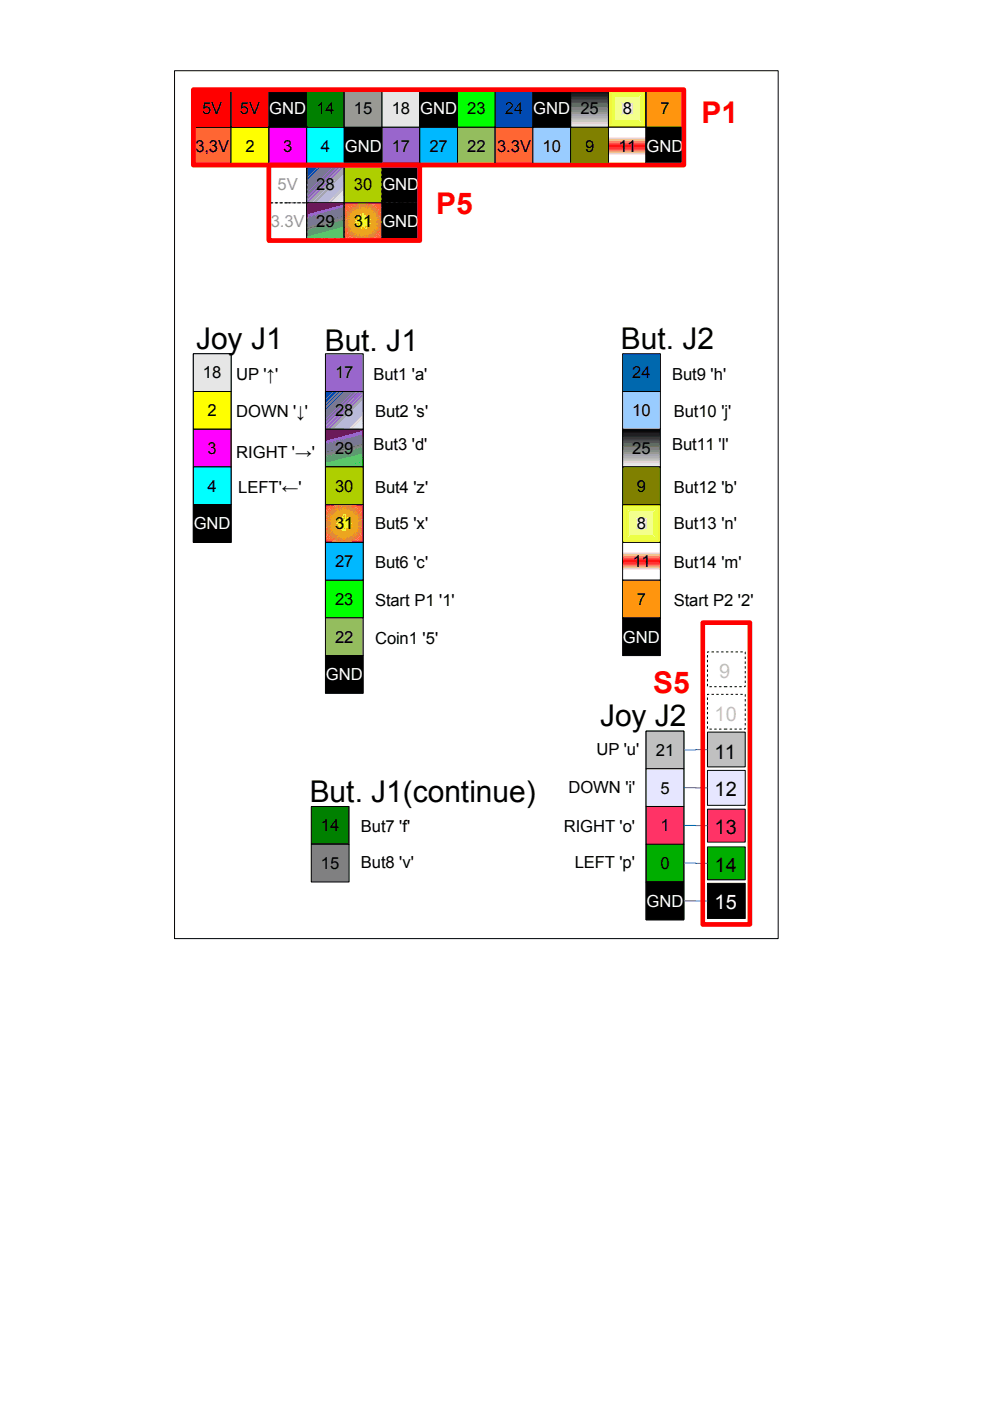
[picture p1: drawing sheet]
<svg xmlns="http://www.w3.org/2000/svg" width="210mm" height="297mm" viewBox="0 0 210 297" stroke-linecap="round" stroke-linejoin="round" font-family="sans-serif">
<defs><g id="words">
<g font-size="6.3" fill="#f00">
<text x="148.7" y="26">P1</text>
<text x="92.5" y="45.4">P5</text>
<text x="138.5" y="147">S5</text>
</g>
<g font-size="6.3">
<text x="41.6" y="74">Joy J1</text>
<text x="68.9" y="74.4">But. J1</text>
<text x="131.7" y="74">But. J2</text>
<text x="127.2" y="154">Joy J2</text>
<text x="65.7" y="170">But. J1(continue)</text>
</g>
<g font-size="4.2" fill="#c0c0c0">
<text x="152.5" y="143.8">9</text>
<text x="151.5" y="152.8">10</text>
</g>
<g font-size="4.2">
<text x="151.5" y="160.8">11</text>
<text x="151.5" y="168.8">12</text>
<text x="151.5" y="176.8">13</text>
<text x="151.5" y="184.8">14</text>
</g>
<text font-size="4.2" fill="#fff" x="151.5" y="192.8">15</text>
<g font-size="3.5">
<text x="42.9" y="24.2">5V</text>
<text x="50.9" y="24.2">5V</text>
<text x="67.1" y="24.2">14</text>
<text x="75" y="24.2">15</text>
<text x="83" y="24.2">18</text>
<text x="99.1" y="24.2">23</text>
<text x="107" y="24.2">24</text>
<text x="123" y="24.2">25</text>
<text x="132" y="24.2">8</text>
<text x="140" y="24.2">7</text>
<text x="41.4" y="32.2">3,3V</text>
<text x="52" y="32.2">2</text>
<text x="60" y="32.2">3</text>
<text x="68" y="32.2">4</text>
<text x="83" y="32.2">17</text>
<text x="91.1" y="32.2">27</text>
<text x="99.1" y="32.2">22</text>
<text x="105.4" y="32.2">3.3V</text>
<text x="115" y="32.2">10</text>
<text x="124" y="32.2">9</text>
<text x="131.2" y="32.2">11</text>
<text x="67.1" y="40.2">28</text>
<text x="75" y="40.2">30</text>
<text x="67.1" y="48.2">29</text>
<text x="75" y="48.2">31</text>
<text x="43" y="80.2">18</text>
<text x="50.1" y="80.5">UP '↑'</text>
<text x="71" y="80.2">17</text>
<text x="79.2" y="80.5">But1 'a'</text>
<text x="134.1" y="80.2">24</text>
<text x="142.5" y="80.5">But9 'h'</text>
<text x="44" y="88.2">2</text>
<text x="50.1" y="88.5">DOWN '↓'</text>
<text x="71" y="88.2">28</text>
<text x="79.5" y="88.5">But2 's'</text>
<text x="134.1" y="88.2">10</text>
<text x="142.8" y="88.5">But10 'j'</text>
<text x="79.2" y="95.5">But3 'd'</text>
<text x="142.5" y="95.5">But11 'l'</text>
<text x="44" y="96.2">3</text>
<text x="50.1" y="97.1">RIGHT '→'</text>
<text x="71" y="96.2">29</text>
<text x="134.1" y="96.2">25</text>
<text x="44" y="104.2">4</text>
<text x="50.5" y="104.5">LEFT'←'</text>
<text x="71" y="104.2">30</text>
<text x="79.5" y="104.5">But4 'z'</text>
<text x="135" y="104.2">9</text>
<text x="142.8" y="104.5">But12 'b'</text>
<text x="71" y="112.2">31</text>
<text x="79.5" y="112.1">But5 'x'</text>
<text x="135" y="112.2">8</text>
<text x="142.8" y="112.1">But13 'n'</text>
<text x="71" y="120.2">27</text>
<text x="79.5" y="120.5">But6 'c'</text>
<text x="134.2" y="120.2">11</text>
<text x="142.8" y="120.5">But14 'm'</text>
<text x="71" y="128.2">23</text>
<text x="79.5" y="128.5">Start P1 '1'</text>
<text x="135" y="128.2">7</text>
<text x="142.8" y="128.5">Start P2 '2'</text>
<text x="71" y="136.2">22</text>
<text x="79.5" y="136.5">Coin1 '5'</text>
<text x="126.5" y="160.1">UP 'u'</text>
<text x="139.1" y="160.2">21</text>
<text x="120.5" y="168.1">DOWN 'i'</text>
<text x="140" y="168.2">5</text>
<text x="68.1" y="176.2">14</text>
<text x="76.5" y="176.5">But7 'f'</text>
<text x="119.5" y="176.5">RIGHT 'o'</text>
<text x="140" y="176.2">1</text>
<text x="68.1" y="184.2">15</text>
<text x="76.5" y="184.1">But8 'v'</text>
<text x="121.8" y="184.1">LEFT 'p'</text>
<text x="140" y="184.2">0</text>
</g>
<g font-size="3.5" fill="#fff">
<text x="57.1" y="24.2">GND</text>
<text x="89.1" y="24.2">GND</text>
<text x="113.1" y="24.2">GND</text>
<text x="73.1" y="32.2">GND</text>
<text x="137.1" y="32.2">GND</text>
<text x="81.1" y="40.2">GND</text>
<text x="81.1" y="48.2">GND</text>
<text x="41.1" y="112.2">GND</text>
<text x="132.1" y="136.2">GND</text>
<text x="69.1" y="144.2">GND</text>
<text x="137.1" y="192.2">GND</text>
</g>
<g font-size="3.5" fill="#999">
<text x="58.8" y="40.2">5V</text>
<text x="57.4" y="48.2">3.3V</text>
</g>
</g></defs>
<path d="M37 15h128v184h-128zM41 19h8v8h-8z" fill="none" stroke="#000" stroke-width=".21"/>
<path d="M41 27h8v8h-8z" fill-rule="evenodd" fill="#f63"/>
<path d="M49 19h8v8h-8zM57 19h8v8h-8zM65 19h8v8h-8zM73 19h8v8h-8zM41 27h8v8h-8zM49 27h8v8h-8zM57 27h8v8h-8zM65 27h8v8h-8zM73 27h8v8h-8z" fill="none" stroke="#000" stroke-width=".21"/>
<path d="M81 19h8v8h-8z" fill-rule="evenodd" fill="#e6e6e6"/>
<path d="M81 19h8v8h-8zM81 27h8v8h-8z" fill="none" stroke="#000" stroke-width=".21"/>
<path d="M41 19h8v8h-8z" fill-rule="evenodd" fill="#f00"/>
<path d="M41 19h8v8h-8zM49 19h8v8h-8z" fill="none" stroke="#000" stroke-width=".21"/>
<path d="M49 27h8v8h-8z" fill-rule="evenodd" fill="#ff0"/>
<path d="M57 19h8v8h-8zM49 27h8v8h-8z" fill="none" stroke="#000" stroke-width=".21"/>
<path d="M57 19h8v8h-8z" fill-rule="evenodd" fill="#000"/>
<path d="M57 27h8v8h-8z" fill-rule="evenodd" fill="#f0f"/>
<path d="M57 27h8v8h-8z" fill="none" stroke="#000" stroke-width=".21"/>
<path d="M65 19h8v8h-8z" fill-rule="evenodd" fill="#008000"/>
<path d="M65 19h8v8h-8z" fill="none" stroke="#000" stroke-width=".21"/>
<path d="M65 27h8v8h-8z" fill-rule="evenodd" fill="#0ff"/>
<path d="M65 27h8v8h-8z" fill="none" stroke="#000" stroke-width=".21"/>
<path d="M73 19h8v8h-8z" fill-rule="evenodd" fill="#999"/>
<path d="M73 19h8v8h-8zM73 27h8v8h-8z" fill="none" stroke="#000" stroke-width=".21"/>
<path d="M73 27h8v8h-8z" fill-rule="evenodd" fill="#000"/>
<path d="M81 19h8v8h-8z" fill-rule="evenodd" fill="#e6e6e6"/>
<path d="M81 19h8v8h-8z" fill="none" stroke="#000" stroke-width=".21"/>
<path d="M81 27h8v8h-8z" fill-rule="evenodd" fill="#96c"/>
<g fill="none" stroke="#000" stroke-width=".21">
<path d="M89 19h8v8h-8zM97 19h8v8h-8zM105 19h8v8h-8zM113 19h8v8h-8zM121 19h8v8h-8zM129 19h8v8h-8zM81 27h8v8h-8zM89 27h8v8h-8zM97 27h8v8h-8zM105 27h8v8h-8zM113 27h8v8h-8zM121 27h8v8h-8z"/>
<path d="M129 27h8v8h-8z"/>
</g>
<g fill="#000">
<path d="M89 19h8v8h-8z" fill-rule="evenodd"/>
<path d="M113 19h8v8h-8z" fill-rule="evenodd"/>
</g>
<path d="M89 27h8v8h-8z" fill-rule="evenodd" fill="#00b8ff"/>
<path d="M89 27h8v8h-8z" fill="none" stroke="#000" stroke-width=".21"/>
<path d="M97 19h8v8h-8z" fill-rule="evenodd" fill="#0f0"/>
<path d="M97 19h8v8h-8z" fill="none" stroke="#000" stroke-width=".21"/>
<path d="M97 27h8v8h-8z" fill-rule="evenodd" fill="#94bd5e"/>
<path d="M97 27h8v8h-8z" fill="none" stroke="#000" stroke-width=".21"/>
<path d="M105 19h8v8h-8z" fill-rule="evenodd" fill="#0047ff"/>
<path d="M105 19h8v8h-8z" fill="none" stroke="#000" stroke-width=".21"/>
<path d="M105 27h8v8h-8z" fill-rule="evenodd" fill="#f63"/>
<path d="M113 19h8v8h-8zM105 27h8v8h-8z" fill="none" stroke="#000" stroke-width=".21"/>
<path d="M113 27h8v8h-8z" fill-rule="evenodd" fill="#9cf"/>
<path d="M121 19.1h8M121 19h8v8h-8zM113 27h8v8h-8z" fill="none" stroke="#000" stroke-width=".21"/>
<path d="M121 19.3h8" fill="none" stroke="#060606" stroke-width=".21"/>
<path d="M121 19.5h8" fill="none" stroke="#0c0c0c" stroke-width=".25"/>
<path d="M121 19.7h8" fill="none" stroke="#121212" stroke-width=".21"/>
<path d="M121 19.9h8" fill="none" stroke="#181818" stroke-width=".21"/>
<path d="M121 20.1h8" fill="none" stroke="#1f1f1f" stroke-width=".25"/>
<path d="M121 20.3h8" fill="none" stroke="#252525" stroke-width=".21"/>
<path d="M121 20.5h8" fill="none" stroke="#2b2b2b" stroke-width=".21"/>
<path d="M121 20.7h8" fill="none" stroke="#313131" stroke-width=".21"/>
<path d="M121 20.9h8" fill="none" stroke="#373737" stroke-width=".25"/>
<path d="M121 21.1h8" fill="none" stroke="#3e3e3e" stroke-width=".21"/>
<path d="M121 21.3h8" fill="none" stroke="#444" stroke-width=".21"/>
<path d="M121 21.5h8" fill="none" stroke="#4a4a4a" stroke-width=".25"/>
<path d="M121 21.7h8" fill="none" stroke="#505050" stroke-width=".21"/>
<path d="M121 21.9h8" fill="none" stroke="#575757" stroke-width=".21"/>
<path d="M121 22.1h8" fill="none" stroke="#5d5d5d" stroke-width=".25"/>
<path d="M121 22.3h8" fill="none" stroke="#636363" stroke-width=".25"/>
<path d="M121 22.5h8" fill="none" stroke="#696969" stroke-width=".21"/>
<path d="M121 22.7h8" fill="none" stroke="#6f6f6f" stroke-width=".21"/>
<path d="M121 22.9h8" fill="none" stroke="#767676" stroke-width=".25"/>
<path d="M121 23.1h8" fill="none" stroke="#7c7c7c" stroke-width=".21"/>
<path d="M121 23.3h8" fill="none" stroke="#828282" stroke-width=".21"/>
<path d="M121 23.5h8" fill="none" stroke="#888" stroke-width=".25"/>
<path d="M121 23.7h8" fill="none" stroke="#8f8f8f" stroke-width=".21"/>
<path d="M121 23.9h8" fill="none" stroke="#959595" stroke-width=".21"/>
<path d="M121 24.1h8" fill="none" stroke="#9b9b9b" stroke-width=".21"/>
<path d="M121 24.3h8" fill="none" stroke="#a1a1a1" stroke-width=".25"/>
<path d="M121 24.5h8" fill="none" stroke="#a7a7a7" stroke-width=".21"/>
<path d="M121 24.7h8" fill="none" stroke="#aeaeae" stroke-width=".21"/>
<path d="M121 24.9h8" fill="none" stroke="#b4b4b4" stroke-width=".25"/>
<path d="M121 25.1h8" fill="none" stroke="#bababa" stroke-width=".21"/>
<path d="M121 25.3h8" fill="none" stroke="#c0c0c0" stroke-width=".21"/>
<path d="M121 25.5h8" fill="none" stroke="#c7c7c7" stroke-width=".21"/>
<path d="M121 25.7h8" fill="none" stroke="#cdcdcd" stroke-width=".21"/>
<path d="M121 25.9h8" fill="none" stroke="#d3d3d3" stroke-width=".21"/>
<path d="M121 26.1h8" fill="none" stroke="#d9d9d9" stroke-width=".21"/>
<path d="M121 26.3h8" fill="none" stroke="#dfdfdf" stroke-width=".21"/>
<path d="M121 26.5h8" fill="none" stroke="#e6e6e6" stroke-width=".21"/>
<path d="M121 26.7h8" fill="none" stroke="#ececec" stroke-width=".21"/>
<path d="M121 26.9h8" fill="none" stroke="#f2f2f2" stroke-width=".25"/>
<path d="M121 27h8v8h-8z" fill-rule="evenodd" fill="#808000"/>
<path d="M121 27h8v8h-8z" fill="none" stroke="#000" stroke-width=".21"/>
<path d="M129 19h8v8h-8zM129.1 19.1h7.8v7.8h-7.8z" fill-rule="evenodd" fill="#e6ff00"/>
<path d="M129.1 19.1h7.8v7.8h-7.8zM129.2 19.2h7.6v7.6h-7.6z" fill-rule="evenodd" fill="#e6ff06"/>
<path d="M129.2 19.2h7.6v7.6h-7.6zM129.3 19.3h7.4v7.4h-7.4z" fill-rule="evenodd" fill="#e7ff0c"/>
<path d="M129.3 19.3h7.4v7.4h-7.4zM129.4 19.4h7.2v7.2h-7.2z" fill-rule="evenodd" fill="#e7ff13"/>
<path d="M129.4 19.4h7.2v7.2h-7.2zM129.5 19.5h7v7h-7z" fill-rule="evenodd" fill="#e8ff19"/>
<path d="M129.5 19.5h7v7h-7zM129.6 19.6h6.8v6.8h-6.8z" fill-rule="evenodd" fill="#e9ff1f"/>
<path d="M129.6 19.6h6.8v6.8h-6.8zM129.7 19.7h6.6v6.6h-6.6z" fill-rule="evenodd" fill="#e9ff26"/>
<path d="M129.7 19.7h6.6v6.6h-6.6zM129.8 19.8h6.4v6.4h-6.4z" fill-rule="evenodd" fill="#eaff2c"/>
<path d="M129.8 19.8h6.4v6.4h-6.4zM129.9 19.9h6.2v6.2h-6.2z" fill-rule="evenodd" fill="#ebff33"/>
<path d="M129.9 19.9h6.2v6.2h-6.2zM130 20h6v6h-6z" fill-rule="evenodd" fill="#ebff39"/>
<path d="M130 20h6v6h-6zM130.1 20.1h5.8v5.8h-5.8z" fill-rule="evenodd" fill="#ecff3f"/>
<path d="M130.1 20.1h5.8v5.8h-5.8zM130.2 20.2h5.6v5.6h-5.6z" fill-rule="evenodd" fill="#ecff46"/>
<path d="M130.2 20.2h5.6v5.6h-5.6zM130.3 20.3h5.4v5.4h-5.4z" fill-rule="evenodd" fill="#edff4c"/>
<path d="M130.3 20.3h5.4v5.4h-5.4zM130.4 20.4h5.2v5.2h-5.2z" fill-rule="evenodd" fill="#eeff52"/>
<path d="M130.4 20.4h5.2v5.2h-5.2zM130.5 20.5h5v5h-5z" fill-rule="evenodd" fill="#eeff59"/>
<path d="M130.5 20.5h5v5h-5zM130.6 20.6h4.8v4.8h-4.8z" fill-rule="evenodd" fill="#efff5f"/>
<path d="M130.6 20.6h4.8v4.8h-4.8zM130.7 20.7h4.6v4.6h-4.6z" fill-rule="evenodd" fill="#f0ff66"/>
<path d="M130.7 20.7h4.6v4.6h-4.6zM130.8 20.8h4.4v4.4h-4.4z" fill-rule="evenodd" fill="#f0ff6c"/>
<path d="M130.8 20.8h4.4v4.4h-4.4zM130.9 20.9h4.2v4.2h-4.2z" fill-rule="evenodd" fill="#f1ff72"/>
<path d="M130.9 20.9h4.2v4.2h-4.2zM131 21h4v4h-4z" fill-rule="evenodd" fill="#f1ff79"/>
<path d="M131 21h4v4h-4zM131.1 21.1h3.8v3.8h-3.8z" fill-rule="evenodd" fill="#f2ff7f"/>
<path d="M131.1 21.1h3.8v3.8h-3.8zM131.2 21.2h3.6v3.6h-3.6z" fill-rule="evenodd" fill="#f3ff85"/>
<path d="M131.2 21.2h3.6v3.6h-3.6zM131.3 21.3h3.4v3.4h-3.4z" fill-rule="evenodd" fill="#f3ff8c"/>
<path d="M131.3 21.3h3.4v3.4h-3.4zM131.4 21.4h3.2v3.2h-3.2z" fill-rule="evenodd" fill="#f4ff92"/>
<path d="M131.4 21.4h3.2v3.2h-3.2zM131.5 21.5h3v3h-3z" fill-rule="evenodd" fill="#f5ff99"/>
<path d="M131.5 21.5h3v3h-3zM131.6 21.6h2.8v2.8h-2.8z" fill-rule="evenodd" fill="#f5ff9f"/>
<path d="M131.6 21.6h2.8v2.8h-2.8zM131.7 21.7h2.6v2.6h-2.6z" fill-rule="evenodd" fill="#f6ffa5"/>
<path d="M131.7 21.7h2.6v2.6h-2.6zM131.8 21.8h2.4v2.4h-2.4z" fill-rule="evenodd" fill="#f6ffac"/>
<path d="M131.8 21.8h2.4v2.4h-2.4zM131.9 21.9h2.2v2.2h-2.2z" fill-rule="evenodd" fill="#f7ffb2"/>
<path d="M131.9 21.9h2.2v2.2h-2.2zM132 22h2v2h-2z" fill-rule="evenodd" fill="#f8ffb8"/>
<path d="M132 22h2v2h-2zM132.1 22.1h1.8v1.8h-1.8z" fill-rule="evenodd" fill="#f8ffbf"/>
<path d="M132.1 22.1h1.8v1.8h-1.8zM132.2 22.2h1.6v1.6h-1.6z" fill-rule="evenodd" fill="#f9ffc5"/>
<path d="M132.2 22.2h1.6v1.6h-1.6zM132.3 22.3h1.4v1.4h-1.4z" fill-rule="evenodd" fill="#faffcc"/>
<path d="M132.3 22.3h1.4v1.4h-1.4zM132.4 22.4h1.2v1.2h-1.2z" fill-rule="evenodd" fill="#faffd2"/>
<path d="M132.4 22.4h1.2v1.2h-1.2zM132.5 22.5h1v1h-1z" fill-rule="evenodd" fill="#fbffd8"/>
<path d="M132.5 22.5h1v1h-1zM132.6 22.6h.8v.8h-.8z" fill-rule="evenodd" fill="#fbffdf"/>
<path d="M132.6 22.6h.8v.8h-.8zM132.7 22.7h.6v.6h-.6z" fill-rule="evenodd" fill="#fcffe5"/>
<path d="M132.7 22.7h.6v.6h-.6zM132.8 22.8h.4v.4h-.4z" fill-rule="evenodd" fill="#fdffeb"/>
<path d="M132.8 22.8h.4v.4h-.4zM132.9 22.9h.2v.2h-.2z" fill-rule="evenodd" fill="#fdfff2"/>
<path d="M132.9 22.9h.2v.2h-.2z" fill-rule="evenodd" fill="#fff"/>
<path d="M129 19h8v8h-8z" fill="none" stroke="#000" stroke-width=".21"/>
<g fill="#fff">
<path d="M129 27h8v2h-8z" fill-rule="evenodd"/>
<path d="M129 29l8 .1z" fill-rule="evenodd"/>
</g>
<path d="M129 29.1h8" fill="none" stroke="#fff4f4" stroke-width=".21"/>
<path d="M129 29.2h8" fill="none" stroke="#ffe8e8" stroke-width=".21"/>
<path d="M129 29.3h8" fill="none" stroke="#ffdcdc" stroke-width=".21"/>
<path d="M129 29.4h8" fill="none" stroke="#ffd0d0" stroke-width=".21"/>
<path d="M129 29.5h8" fill="none" stroke="#ffc4c4" stroke-width=".21"/>
<path d="M129 29.6h8" fill="none" stroke="#ffb8b8" stroke-width=".21"/>
<path d="M129 29.7h8" fill="none" stroke="#ffacac" stroke-width=".21"/>
<path d="M129 29.8h8" fill="none" stroke="#ffa1a1" stroke-width=".21"/>
<path d="M129 29.9h8" fill="none" stroke="#ff9595" stroke-width=".21"/>
<path d="M129 30h8" fill="none" stroke="#ff8989" stroke-width=".21"/>
<path d="M129 30.1h8" fill="none" stroke="#ff7d7d" stroke-width=".21"/>
<path d="M129 30.2h8" fill="none" stroke="#ff7171" stroke-width=".21"/>
<path d="M129 30.3h8" fill="none" stroke="#ff6565" stroke-width=".21"/>
<path d="M129 30.4h8" fill="none" stroke="#ff5959" stroke-width=".21"/>
<path d="M129 30.5h8" fill="none" stroke="#ff4e4e" stroke-width=".21"/>
<path d="M129 30.6h8" fill="none" stroke="#ff4242" stroke-width=".21"/>
<path d="M129 30.7h8" fill="none" stroke="#ff3636" stroke-width=".21"/>
<path d="M129 30.8h8" fill="none" stroke="#ff2a2a" stroke-width=".21"/>
<path d="M129 30.9h8" fill="none" stroke="#ff1e1e" stroke-width=".21"/>
<path d="M129 31h8" fill="none" stroke="#ff1212" stroke-width=".21"/>
<path d="M129 31.1h8" fill="none" stroke="#ff0b0b" stroke-width=".21"/>
<path d="M129 31.2h8" fill="none" stroke="#ff1717" stroke-width=".21"/>
<path d="M129 31.3h8" fill="none" stroke="#ff2323" stroke-width=".21"/>
<path d="M129 31.4h8" fill="none" stroke="#ff2f2f" stroke-width=".21"/>
<path d="M129 31.5h8" fill="none" stroke="#ff3b3b" stroke-width=".21"/>
<path d="M129 31.6h8" fill="none" stroke="#ff4747" stroke-width=".21"/>
<path d="M129 31.7h8" fill="none" stroke="#ff5353" stroke-width=".21"/>
<path d="M129 31.8h8" fill="none" stroke="#ff5e5e" stroke-width=".21"/>
<path d="M129 31.9h8" fill="none" stroke="#ff6a6a" stroke-width=".21"/>
<path d="M129 32h8" fill="none" stroke="#ff7676" stroke-width=".21"/>
<path d="M129 32.1h8" fill="none" stroke="#ff8282" stroke-width=".21"/>
<path d="M129 32.2h8" fill="none" stroke="#ff8e8e" stroke-width=".21"/>
<path d="M129 32.3h8" fill="none" stroke="#ff9a9a" stroke-width=".21"/>
<path d="M129 32.4h8" fill="none" stroke="#ffa6a6" stroke-width=".21"/>
<path d="M129 32.5h8" fill="none" stroke="#ffb1b1" stroke-width=".21"/>
<path d="M129 32.6h8" fill="none" stroke="#ffbdbd" stroke-width=".21"/>
<path d="M129 32.7h8" fill="none" stroke="#ffc9c9" stroke-width=".21"/>
<path d="M129 32.8h8" fill="none" stroke="#ffd5d5" stroke-width=".21"/>
<path d="M129 32.9h8" fill="none" stroke="#ffe1e1" stroke-width=".21"/>
<path d="M129 33h8" fill="none" stroke="#ffeded" stroke-width=".21"/>
<path d="M129 33h8v2h-8z" fill-rule="evenodd" fill="#fff"/>
<path d="M137 19h8v8h-8zM129 27h8v8h-8zM137 27h8v8h-8z" fill="none" stroke="#000" stroke-width=".21"/>
<path d="M137 27h8v8h-8z" fill-rule="evenodd" fill="#000"/>
<path d="M137 19h8v8h-8z" fill-rule="evenodd" fill="#ff950e"/>
<path d="M137 19h8v8h-8zM65 35h8v8h-8zM137 27h8v8h-8zM65 43h8v8h-8z" fill="none" stroke="#000" stroke-width=".21"/>
<g fill="#000080">
<path d="M64.9 39l4.1-4z"/>
<path d="M64.9 39l4.2-4-4.2 4.2z" fill-rule="evenodd"/>
</g>
<path d="M64.9 39.1l4.4-4.1-4.4 4.3z" fill-rule="evenodd" fill="#040482"/>
<path d="M64.9 39.3l4.4-4.3h.2l-4.6 4.4z" fill-rule="evenodd" fill="#080884"/>
<path d="M64.9 39.4l4.5-4.4h.2l-4.7 4.6z" fill-rule="evenodd" fill="#0d0d86"/>
<path d="M64.9 39.6l4.7-4.6h.1l-4.8 4.7z" fill-rule="evenodd" fill="#118"/>
<path d="M64.9 39.7l4.8-4.7h.2l-5 4.9z" fill-rule="evenodd" fill="#16168b"/>
<path d="M64.9 39.9l4.9-4.9h.2l-5.1 5z" fill-rule="evenodd" fill="#1a1a8d"/>
<path d="M64.9 40l5.1-5h.2l-5.3 5.1z" fill-rule="evenodd" fill="#1f1f8f"/>
<path d="M64.9 40.1l5.4-5.1-5.4 5.3z" fill-rule="evenodd" fill="#232391"/>
<path d="M64.9 40.3l5.4-5.3h.1l-5.5 5.5z" fill-rule="evenodd" fill="#282894"/>
<path d="M64.9 40.4l5.7-5.4-5.7 5.6z" fill-rule="evenodd" fill="#2c2c96"/>
<path d="M64.9 40.6l5.8-5.6-5.8 5.7z" fill-rule="evenodd" fill="#313198"/>
<path d="M64.9 40.7l6-5.7-6 5.9z" fill-rule="evenodd" fill="#35359a"/>
<path d="M64.9 40.9l6.1-5.9-6.1 6z" fill-rule="evenodd" fill="#3a3a9c"/>
<path d="M64.9 41l6.3-6-6.3 6.2z" fill-rule="evenodd" fill="#3e3e9f"/>
<path d="M64.9 41.2l6.4-6.2-6.4 6.3z" fill-rule="evenodd" fill="#4343a1"/>
<path d="M64.9 41.3l6.5-6.3-6.5 6.5z" fill-rule="evenodd" fill="#4747a3"/>
<path d="M64.9 41.5l6.5-6.5h.2l-6.7 6.6z" fill-rule="evenodd" fill="#4c4ca5"/>
<path d="M64.9 41.6l6.7-6.6h.2l-6.9 6.7z" fill-rule="evenodd" fill="#5050a8"/>
<path d="M64.9 41.7l6.8-6.7h.2l-7 6.9z" fill-rule="evenodd" fill="#55a"/>
<path d="M64.9 41.9l7-6.9h.1l-7.1 7z" fill-rule="evenodd" fill="#5959ac"/>
<path d="M64.9 42l7.3-7-7.3 7.2z" fill-rule="evenodd" fill="#5d5dae"/>
<path d="M64.9 42.2l7.2-7.2h.2l-7.4 7.3z" fill-rule="evenodd" fill="#6262b1"/>
<path d="M64.9 42.3l7.4-7.3h.2l-7.6 7.5z" fill-rule="evenodd" fill="#6666b3"/>
<path d="M64.9 42.4l7.7-7.4-7.7 7.6z" fill-rule="evenodd" fill="#6b6bb5"/>
<path d="M64.9 42.6l7.8-7.6-7.8 7.8z" fill-rule="evenodd" fill="#6f6fb7"/>
<path d="M64.9 42.7l8-7.7-8 7.9z" fill-rule="evenodd" fill="#7474b9"/>
<path d="M64.9 42.9l8.1-7.9-8 8z" fill-rule="evenodd" fill="#7878bc"/>
<path d="M65 43l8-8-7.9 8.1z" fill-rule="evenodd" fill="#7d7dbe"/>
<path d="M73 35.1l-7.9 8z" fill-rule="evenodd" fill="#8181c0"/>
<path d="M73 35.3l-7.7 7.8z" fill-rule="evenodd" fill="#8686c2"/>
<path d="M73 35.4l-7.6 7.7z" fill-rule="evenodd" fill="#8a8ac5"/>
<path d="M73 35.6l-7.3 7.5h-.2z" fill-rule="evenodd" fill="#8f8fc7"/>
<path d="M73 35.7l-7.1 7.4h-.2z" fill-rule="evenodd" fill="#9393c9"/>
<path d="M73 35.8l-7 7.3h-.2z" fill-rule="evenodd" fill="#9898cb"/>
<path d="M73 36l-6.9 7.1h-.1z" fill-rule="evenodd" fill="#9c9ccd"/>
<path d="M73 36.1l-6.9 7z" fill-rule="evenodd" fill="#a1a1d0"/>
<path d="M73 36.3v.1l-6.7 6.7z" fill-rule="evenodd" fill="#a5a5d2"/>
<path d="M73 36.4v.2l-6.4 6.5h-.2z" fill-rule="evenodd" fill="#aaaad4"/>
<path d="M73 36.5v.2l-6.4 6.4z" fill-rule="evenodd" fill="#aeaed6"/>
<path d="M73 36.7v.2l-6.3 6.2z" fill-rule="evenodd" fill="#b2b2d9"/>
<path d="M73 36.8v.2l-6.1 6.1z" fill-rule="evenodd" fill="#b7b7db"/>
<path d="M73 37l-6 6.1z" fill-rule="evenodd" fill="#bbd"/>
<path d="M73 37.1l-5.9 6z" fill-rule="evenodd" fill="#c0c0df"/>
<path d="M73 37.3v.1l-5.5 5.7h-.2z" fill-rule="evenodd" fill="#c4c4e2"/>
<path d="M73 37.4l-5.4 5.7h-.2z" fill-rule="evenodd" fill="#c9c9e4"/>
<path d="M73 37.6l-5.3 5.5h-.1z" fill-rule="evenodd" fill="#cdcde6"/>
<path d="M73 37.7l-5.1 5.4h-.2z" fill-rule="evenodd" fill="#d2d2e8"/>
<path d="M73 37.9l-5 5.2h-.2z" fill-rule="evenodd" fill="#d6d6ea"/>
<path d="M73 38l-5 5.1z" fill-rule="evenodd" fill="#dbdbed"/>
<path d="M73 38.1v.2l-4.8 4.8z" fill-rule="evenodd" fill="#dfdfef"/>
<path d="M73 38.3v.2l-4.7 4.6z" fill-rule="evenodd" fill="#e4e4f1"/>
<path d="M73 38.4v.2l-4.6 4.5z" fill-rule="evenodd" fill="#e8e8f3"/>
<path d="M73 38.6v.1l-4.4 4.4z" fill-rule="evenodd" fill="#ededf6"/>
<path d="M73 38.7l-4.3 4.4z" fill-rule="evenodd" fill="#f1f1f8"/>
<path d="M73 38.9l-4.1 4.2z" fill-rule="evenodd" fill="#f6f6fa"/>
<path d="M65 35h8v8h-8z" fill="none" stroke="#000" stroke-width=".21"/>
<g fill="#6b0094">
<path d="M64.9 43.5l7.6-.5 .5 .4-8.1 2.5z" fill-rule="evenodd"/>
<path d="M64.9 45.9l8.1-2.5z" fill-rule="evenodd"/>
</g>
<path d="M64.9 46l8.1-2.5z" fill-rule="evenodd" fill="#6a0392"/>
<path d="M64.9 46.1l8.1-2.6-8.1 2.7z" fill-rule="evenodd" fill="#690690"/>
<path d="M64.9 46.2l8.1-2.6z" fill-rule="evenodd" fill="#670a8e"/>
<path d="M64.9 46.3l8.1-2.6z" fill-rule="evenodd" fill="#660d8c"/>
<path d="M64.9 46.4l8.1-2.6v.2z" fill-rule="evenodd" fill="#64118a"/>
<path d="M64.9 46.5l8.1-2.6z" fill-rule="evenodd" fill="#631488"/>
<path d="M64.9 46.6l8.1-2.6z" fill-rule="evenodd" fill="#611886"/>
<path d="M64.9 46.7l8.1-2.6z" fill-rule="evenodd" fill="#601b84"/>
<path d="M64.9 46.8l8.1-2.6z" fill-rule="evenodd" fill="#5e1f82"/>
<path d="M64.9 46.9l8.1-2.6z" fill-rule="evenodd" fill="#5d2280"/>
<path d="M64.9 47l8.1-2.6-8.1 2.7z" fill-rule="evenodd" fill="#5c257e"/>
<path d="M64.9 47.1l8.1-2.6z" fill-rule="evenodd" fill="#5a297c"/>
<path d="M64.9 47.2l8.1-2.6z" fill-rule="evenodd" fill="#592c7a"/>
<path d="M64.9 47.3l8.1-2.6z" fill-rule="evenodd" fill="#573078"/>
<path d="M64.9 47.3l8.1-2.5z" fill-rule="evenodd" fill="#563376"/>
<path d="M64.9 47.4l8.1-2.5z" fill-rule="evenodd" fill="#543774"/>
<path d="M64.9 47.6l8.1-2.6z" fill-rule="evenodd" fill="#533a72"/>
<path d="M64.9 47.7l8.1-2.6z" fill-rule="evenodd" fill="#513e70"/>
<path d="M64.9 47.8l8.1-2.6z" fill-rule="evenodd" fill="#50416e"/>
<path d="M64.9 47.8l8.1-2.5z" fill-rule="evenodd" fill="#4f446c"/>
<path d="M64.9 47.9l8.1-2.5z" fill-rule="evenodd" fill="#4d486a"/>
<path d="M64.9 48l8.1-2.5v.1z" fill-rule="evenodd" fill="#4c4b68"/>
<path d="M64.9 48.2l8.1-2.6z" fill-rule="evenodd" fill="#4a4f66"/>
<path d="M64.9 48.2l8.1-2.5-8.1 2.7z" fill-rule="evenodd" fill="#495264"/>
<path d="M64.9 48.3l8.1-2.5z" fill-rule="evenodd" fill="#475662"/>
<path d="M64.9 48.4l8.1-2.5z" fill-rule="evenodd" fill="#465960"/>
<path d="M64.9 48.5l8.1-2.5z" fill-rule="evenodd" fill="#445d5e"/>
<path d="M64.9 48.6l8.1-2.5-8.1 2.7z" fill-rule="evenodd" fill="#43605c"/>
<path d="M64.9 48.7l8.1-2.5z" fill-rule="evenodd" fill="#42635a"/>
<path d="M64.9 48.8l8.1-2.5z" fill-rule="evenodd" fill="#406758"/>
<path d="M64.9 48.9l8.1-2.5v.1z" fill-rule="evenodd" fill="#3f6a56"/>
<path d="M64.9 49l8.1-2.5v.1z" fill-rule="evenodd" fill="#3d6e54"/>
<path d="M64.9 49.1l8.1-2.5z" fill-rule="evenodd" fill="#3c7152"/>
<path d="M64.9 49.2l8.1-2.5z" fill-rule="evenodd" fill="#3a7550"/>
<path d="M64.9 49.3l8.1-2.5z" fill-rule="evenodd" fill="#39784e"/>
<path d="M64.9 49.4l8.1-2.5z" fill-rule="evenodd" fill="#377c4c"/>
<path d="M64.9 49.5l8.1-2.5-8.1 2.6z" fill-rule="evenodd" fill="#367f4a"/>
<path d="M64.9 49.6l8.1-2.5z" fill-rule="evenodd" fill="#358248"/>
<path d="M64.9 49.7l8.1-2.5z" fill-rule="evenodd" fill="#338646"/>
<path d="M64.9 49.8l8.1-2.6v.2z" fill-rule="evenodd" fill="#328944"/>
<path d="M64.9 49.9l8.1-2.6v.2z" fill-rule="evenodd" fill="#308d42"/>
<path d="M64.9 50l8.1-2.6z" fill-rule="evenodd" fill="#2f9040"/>
<path d="M64.9 50.1l8.1-2.5z" fill-rule="evenodd" fill="#2d943e"/>
<path d="M64.9 50.2l8.1-2.5z" fill-rule="evenodd" fill="#2c973c"/>
<path d="M64.9 50.3l8.1-2.5z" fill-rule="evenodd" fill="#2a9b3a"/>
<path d="M64.9 50.4l8.1-2.6z" fill-rule="evenodd" fill="#299e38"/>
<path d="M64.9 50.5l8.1-2.6z" fill-rule="evenodd" fill="#28a136"/>
<path d="M64.9 50.6l8.1-2.6z" fill-rule="evenodd" fill="#26a534"/>
<path d="M64.9 50.7l8.1-2.5z" fill-rule="evenodd" fill="#25a832"/>
<path d="M64.9 50.8l8.1-2.6-8.1 2.7z" fill-rule="evenodd" fill="#23ac30"/>
<path d="M64.9 50.9l8.1-2.6-8 2.7z" fill-rule="evenodd" fill="#22af2e"/>
<path d="M65 51l8-2.6z" fill-rule="evenodd" fill="#20b32c"/>
<path d="M65 51.1l8-2.6z" fill-rule="evenodd" fill="#1fb62a"/>
<path d="M65 51.1l8-2.5z" fill-rule="evenodd" fill="#1dba28"/>
<path d="M65.1 51.1l7.9-2.4z" fill-rule="evenodd" fill="#1cbd26"/>
<path d="M65.1 51.1l7.9-2.3z" fill-rule="evenodd" fill="#1bc024"/>
<path d="M65.1 51.1l7.9-2.2z" fill-rule="evenodd" fill="#19c422"/>
<path d="M65.1 51.1l7.9-2.1z" fill-rule="evenodd" fill="#18c720"/>
<path d="M65.2 51.1l7.8-2z" fill-rule="evenodd" fill="#16cb1e"/>
<path d="M65.2 51.1l7.8-1.9z" fill-rule="evenodd" fill="#15ce1c"/>
<path d="M65.2 51.1l7.8-1.8z" fill-rule="evenodd" fill="#13d21a"/>
<path d="M65.2 51.1l7.8-1.7z" fill-rule="evenodd" fill="#12d518"/>
<path d="M65.3 51.1l7.7-1.6z" fill-rule="evenodd" fill="#10d916"/>
<path d="M65.3 51.1l7.7-1.5z" fill-rule="evenodd" fill="#0fdc14"/>
<path d="M65.3 51.1l7.7-1.4z" fill-rule="evenodd" fill="#0edf12"/>
<path d="M65.3 51.1l7.7-1.3z" fill-rule="evenodd" fill="#0ce310"/>
<path d="M65.4 51.1l7.6-1.2v.1z" fill-rule="evenodd" fill="#0be60e"/>
<path d="M65.4 51.1l7.6-1.1z" fill-rule="evenodd" fill="#09ea0c"/>
<path d="M65.4 51.1l7.6-1z" fill-rule="evenodd" fill="#08ed0a"/>
<path d="M65.4 51.1l7.6-.9z" fill-rule="evenodd" fill="#06f108"/>
<path d="M65.5 51.1l7.5-.8z" fill-rule="evenodd" fill="#05f406"/>
<path d="M65.5 51.1l7.5-.7z" fill-rule="evenodd" fill="#03f804"/>
<path d="M73 35h8v8h-8zM65 43h8v8h-8zM73 43h8v8h-8z" fill="none" stroke="#000" stroke-width=".21"/>
<path d="M73 35h8v8h-8z" fill-rule="evenodd" fill="#aecf00"/>
<path d="M73 35h8v8h-8z" fill="none" stroke="#000" stroke-width=".21"/>
<path d="M73 43h8v8h-8zM73 43.1v7.7l.3 .3 7.5-.1 .2-.4v-7.2a.55 .55 0 0 0-.8-.4h-7z" fill-rule="evenodd" fill="#f33"/>
<path d="M73 43.1v7.7l.3 .3 7.5-.1 .2-.4v-7.2a.55 .55 0 0 0-.8-.4h-7zM73 43.2v6.9a.81 .81 0 0 0 .2 .8 .81 .81 0 0 0 .9 .2h5.3a1.49 1.49 0 0 0 1.6-.5v-6.5a.77 .77 0 0 0 0-.9 .77 .77 0 0 0-.9-.2h-6.7z" fill-rule="evenodd" fill="#ff3633"/>
<path d="M73 43.2v6.9a.81 .81 0 0 0 .2 .8 .81 .81 0 0 0 .9 .2h5.3a1.49 1.49 0 0 0 1.6-.5v-6.5a.77 .77 0 0 0 0-.9 .77 .77 0 0 0-.9-.2h-6.7zM73.1 43.3l-.1 .2v5.9a1.38 1.38 0 0 0 .7 1.7h5.6a1.3 1.3 0 0 0 1.7-.8v-5.7a1.25 1.25 0 0 0-.7-1.6h-6.8z" fill-rule="evenodd" fill="#ff3a32"/>
<path d="M73.1 43.3l-.1 .2v5.9a1.38 1.38 0 0 0 .7 1.7h5.6a1.3 1.3 0 0 0 1.7-.8v-5.7a1.25 1.25 0 0 0-.7-1.6h-6.8zM73.3 43.2a1.4 1.4 0 0 0-.3 1.5v4.6a1.38 1.38 0 0 0 .8 1.8h5.3a1.86 1.86 0 0 0 1.9-.7v-5.5a1.89 1.89 0 0 0-.6-1.9h-6.6z" fill-rule="evenodd" fill="#fe3d31"/>
<path d="M73.3 43.2a1.4 1.4 0 0 0-.3 1.5v4.6a1.38 1.38 0 0 0 .8 1.8h5.3a1.86 1.86 0 0 0 1.9-.7v-5.5a1.89 1.89 0 0 0-.6-1.9h-6.6zM73.4 43.3a2.02 2.02 0 0 0-.4 1.9v3.8a1.58 1.58 0 0 0 .3 1.7 1.58 1.58 0 0 0 1.7 .4h4a1.64 1.64 0 0 0 2-2.1v-4.1a1.71 1.71 0 0 0-.6-1.8l-6.6-.1z" fill-rule="evenodd" fill="#fe4130"/>
<path d="M73.4 43.3a2.02 2.02 0 0 0-.4 1.9v3.8a1.58 1.58 0 0 0 .3 1.7 1.58 1.58 0 0 0 1.7 .4h4a1.64 1.64 0 0 0 2-2.1v-4.1a1.71 1.71 0 0 0-.6-1.8l-6.6-.1zM73.3 43.5a2.32 2.32 0 0 0-.3 1.7v3.6a1.92 1.92 0 0 0 .9 2.2l4.8 .1a1.88 1.88 0 0 0 2.3-2.3v-3.6a1.85 1.85 0 0 0-.9-2.2h-5.1a1.61 1.61 0 0 0-1.7 .5z" fill-rule="evenodd" fill="#fd452f"/>
<path d="M73.3 43.5a2.32 2.32 0 0 0-.3 1.7v3.6a1.92 1.92 0 0 0 .9 2.2l4.8 .1a1.88 1.88 0 0 0 2.3-2.3v-3.6a1.85 1.85 0 0 0-.9-2.2h-5.1a1.61 1.61 0 0 0-1.7 .5zM73.6 43.4a2.11 2.11 0 0 0-.6 2.1v3.2a2.01 2.01 0 0 0 2.5 2.4h3.2a1.94 1.94 0 0 0 2.3-1.7v-3.9a2.06 2.06 0 0 0-2.5-2.5h-3.3a1.96 1.96 0 0 0-1.6 .4z" fill-rule="evenodd" fill="#fd482e"/>
<path d="M73.6 43.4a2.11 2.11 0 0 0-.6 2.1v3.2a2.01 2.01 0 0 0 2.5 2.4h3.2a1.94 1.94 0 0 0 2.3-1.7v-3.9a2.06 2.06 0 0 0-2.5-2.5h-3.3a1.96 1.96 0 0 0-1.6 .4zM73.6 43.5a1.93 1.93 0 0 0-.6 2v2.7a2.21 2.21 0 0 0 2.3 2.9h2.9a2.36 2.36 0 0 0 2.8-2.9v-2.4a2.2 2.2 0 0 0-1.7-2.8h-4a1.71 1.71 0 0 0-1.7 .5z" fill-rule="evenodd" fill="#fc4c2d"/>
<path d="M73.6 43.5a1.93 1.93 0 0 0-.6 2v2.7a2.21 2.21 0 0 0 2.3 2.9h2.9a2.36 2.36 0 0 0 2.8-2.9v-2.4a2.2 2.2 0 0 0-1.7-2.8h-4a1.71 1.71 0 0 0-1.7 .5zM73.7 43.5a2.48 2.48 0 0 0-.7 2.5v2.2a2.41 2.41 0 0 0 1.9 2.9h3.1a2.51 2.51 0 0 0 3-2v-3.1a2.44 2.44 0 0 0-1.7-3h-3.7a2.02 2.02 0 0 0-1.9 .5z" fill-rule="evenodd" fill="#fc502c"/>
<path d="M73.7 43.5a2.48 2.48 0 0 0-.7 2.5v2.2a2.41 2.41 0 0 0 1.9 2.9h3.1a2.51 2.51 0 0 0 3-2v-3.1a2.44 2.44 0 0 0-1.7-3h-3.7a2.02 2.02 0 0 0-1.9 .5zM73.8 43.6a2.23 2.23 0 0 0-.8 2.4v1.9a2.61 2.61 0 0 0 2.4 3.2h2.3a2.74 2.74 0 0 0 3.3-2.3v-2.5a2.65 2.65 0 0 0-2.2-3.3h-3.2a1.78 1.78 0 0 0-1.8 .6z" fill-rule="evenodd" fill="#fb532b"/>
<path d="M73.8 43.6a2.23 2.23 0 0 0-.8 2.4v1.9a2.61 2.61 0 0 0 2.4 3.2h2.3a2.74 2.74 0 0 0 3.3-2.3v-2.5a2.65 2.65 0 0 0-2.2-3.3h-3.2a1.78 1.78 0 0 0-1.8 .6zM73.8 43.7a2.11 2.11 0 0 0-.8 2.4v1.6a2.85 2.85 0 0 0 2.4 3.4h2a3.1 3.1 0 0 0 3.6-2.5v-2.1a2.95 2.95 0 0 0-2.2-3.5h-3a1.88 1.88 0 0 0-2 .7z" fill-rule="evenodd" fill="#fb572a"/>
<path d="M73.8 43.7a2.11 2.11 0 0 0-.8 2.4v1.6a2.85 2.85 0 0 0 2.4 3.4h2a3.1 3.1 0 0 0 3.6-2.5v-2.1a2.95 2.95 0 0 0-2.2-3.5h-3a1.88 1.88 0 0 0-2 .7zM73.9 43.7l-.1 .2a2.22 2.22 0 0 0-.8 2.4v1.1a3.1 3.1 0 0 0 2.6 3.7h1a4.3 4.3 0 0 0 3.3-.7l.5-.5a2.44 2.44 0 0 0 .6-2.5v-.9a3.2 3.2 0 0 0-2.5-3.5h-2.4a2.15 2.15 0 0 0-2.2 .7z" fill-rule="evenodd" fill="#fb5b29"/>
<path d="M73.9 43.7l-.1 .2a2.22 2.22 0 0 0-.8 2.4v1.1a3.1 3.1 0 0 0 2.6 3.7h1a4.3 4.3 0 0 0 3.3-.7l.5-.5a2.44 2.44 0 0 0 .6-2.5v-.9a3.2 3.2 0 0 0-2.5-3.5h-2.4a2.15 2.15 0 0 0-2.2 .7zM74 43.8l-.3 .3a3.1 3.1 0 0 0-.7 2.9v.2a3.5 3.5 0 0 0 4.2 3.9 3.5 3.5 0 0 0 3.8-4.3 3.4 3.4 0 0 0-2.7-3.8h-.9a4.1 4.1 0 0 0-3.4 .8z" fill-rule="evenodd" fill="#fa5e29"/>
<path d="M74 43.8l-.3 .3a3.1 3.1 0 0 0-.7 2.9v.2a3.5 3.5 0 0 0 4.2 3.9 3.5 3.5 0 0 0 3.8-4.3 3.4 3.4 0 0 0-2.7-3.8h-.9a4.1 4.1 0 0 0-3.4 .8zM74 43.9a3.4 3.4 0 0 0-1 3.3 3.6 3.6 0 0 0 4.2 3.9 3.7 3.7 0 0 0 3.8-4.5 3.6 3.6 0 0 0-4.4-3.6h-.3a2.92 2.92 0 0 0-2.3 .9z" fill-rule="evenodd" fill="#fa6228"/>
<path d="M74 43.9a3.4 3.4 0 0 0-1 3.3 3.6 3.6 0 0 0 4.2 3.9 3.7 3.7 0 0 0 3.8-4.5 3.6 3.6 0 0 0-4.4-3.6h-.3a2.92 2.92 0 0 0-2.3 .9zM74 44.1a4.6 4.6 0 0 0-.4 5.3 4.1 4.1 0 0 0 6.5 .4 4.1 4.1 0 0 0-1.1-6.4 5.3 5.3 0 0 0-4.4 .2z" fill-rule="evenodd" fill="#f96627"/>
<path d="M74 44.1a4.6 4.6 0 0 0-.4 5.3 4.1 4.1 0 0 0 6.5 .4 4.1 4.1 0 0 0-1.1-6.4 5.3 5.3 0 0 0-4.4 .2zM72.9 47a4 4 0 0 0 8.1 0 4 4 0 0 0-8.1 0z" fill-rule="evenodd" fill="#f96926"/>
<path d="M72.9 47a4 4 0 0 0 8.1 0 4 4 0 0 0-8.1 0zM73 47a4 4 0 0 0 7.9 0 4 4 0 0 0-7.9 0z" fill-rule="evenodd" fill="#f86d25"/>
<path d="M73 47a4 4 0 0 0 7.9 0 4 4 0 0 0-7.9 0zM73.1 47a3.9 3.9 0 0 0 7.8 0 3.9 3.9 0 0 0-7.8 0z" fill-rule="evenodd" fill="#f87024"/>
<path d="M73.1 47a3.9 3.9 0 0 0 7.8 0 3.9 3.9 0 0 0-7.8 0zM73.2 47a3.8 3.8 0 0 0 7.6 0 3.8 3.8 0 0 0-7.6 0z" fill-rule="evenodd" fill="#f77423"/>
<path d="M73.2 47a3.8 3.8 0 0 0 7.6 0 3.8 3.8 0 0 0-7.6 0zM73.3 47a3.6 3.6 0 0 0 7.3 0 3.6 3.6 0 0 0-7.3 0z" fill-rule="evenodd" fill="#f77822"/>
<path d="M73.3 47a3.6 3.6 0 0 0 7.3 0 3.6 3.6 0 0 0-7.3 0zM73.5 47a3.5 3.5 0 0 0 7 0 3.5 3.5 0 0 0-7 0z" fill-rule="evenodd" fill="#f77b21"/>
<path d="M73.5 47a3.5 3.5 0 0 0 7 0 3.5 3.5 0 0 0-7 0zM73.6 47a3.4 3.4 0 0 0 6.8 0 3.4 3.4 0 0 0-6.8 0z" fill-rule="evenodd" fill="#f67f20"/>
<path d="M73.6 47a3.4 3.4 0 0 0 6.8 0 3.4 3.4 0 0 0-6.8 0zM73.6 47a3.4 3.4 0 0 0 6.7 0 3.4 3.4 0 0 0-6.7 0z" fill-rule="evenodd" fill="#f6831f"/>
<path d="M73.6 47a3.4 3.4 0 0 0 6.7 0 3.4 3.4 0 0 0-6.7 0zM73.8 47a3.2 3.2 0 0 0 6.4 0 3.2 3.2 0 0 0-6.4 0z" fill-rule="evenodd" fill="#f5861f"/>
<path d="M73.8 47a3.2 3.2 0 0 0 6.4 0 3.2 3.2 0 0 0-6.4 0zM73.8 47a3.1 3.1 0 0 0 6.3 0 3.1 3.1 0 0 0-6.3 0z" fill-rule="evenodd" fill="#f58a1e"/>
<path d="M73.8 47a3.1 3.1 0 0 0 6.3 0 3.1 3.1 0 0 0-6.3 0zM74 47a3 3 0 0 0 6 0 3 3 0 0 0-6 0z" fill-rule="evenodd" fill="#f48e1d"/>
<path d="M74 47a3 3 0 0 0 6 0 3 3 0 0 0-6 0zM74 47a2.95 2.95 0 0 0 5.9 0 2.95 2.95 0 0 0-5.9 0z" fill-rule="evenodd" fill="#f4911c"/>
<path d="M74 47a2.95 2.95 0 0 0 5.9 0 2.95 2.95 0 0 0-5.9 0zM74.2 47a2.83 2.83 0 0 0 5.6 0 2.83 2.83 0 0 0-5.6 0z" fill-rule="evenodd" fill="#f3951b"/>
<path d="M74.2 47a2.83 2.83 0 0 0 5.6 0 2.83 2.83 0 0 0-5.6 0zM74.3 47a2.74 2.74 0 0 0 5.4 0 2.74 2.74 0 0 0-5.4 0z" fill-rule="evenodd" fill="#f3991a"/>
<path d="M74.3 47a2.74 2.74 0 0 0 5.4 0 2.74 2.74 0 0 0-5.4 0zM74.4 47a2.63 2.63 0 0 0 5.2 0 2.63 2.63 0 0 0-5.2 0z" fill-rule="evenodd" fill="#f39c19"/>
<path d="M74.4 47a2.63 2.63 0 0 0 5.2 0 2.63 2.63 0 0 0-5.2 0zM74.4 47a2.55 2.55 0 0 0 5.1 0 2.55 2.55 0 0 0-5.1 0z" fill-rule="evenodd" fill="#f2a018"/>
<path d="M74.4 47a2.55 2.55 0 0 0 5.1 0 2.55 2.55 0 0 0-5.1 0zM74.6 47a2.42 2.42 0 0 0 4.8 0 2.42 2.42 0 0 0-4.8 0z" fill-rule="evenodd" fill="#f2a317"/>
<path d="M74.6 47a2.42 2.42 0 0 0 4.8 0 2.42 2.42 0 0 0-4.8 0zM74.7 47a2.33 2.33 0 0 0 4.6 0 2.33 2.33 0 0 0-4.6 0z" fill-rule="evenodd" fill="#f1a716"/>
<path d="M74.7 47a2.33 2.33 0 0 0 4.6 0 2.33 2.33 0 0 0-4.6 0zM74.8 47a2.23 2.23 0 0 0 4.4 0 2.23 2.23 0 0 0-4.4 0z" fill-rule="evenodd" fill="#f1ab15"/>
<path d="M74.8 47a2.23 2.23 0 0 0 4.4 0 2.23 2.23 0 0 0-4.4 0zM74.9 47a2.14 2.14 0 0 0 4.2 0 2.14 2.14 0 0 0-4.2 0z" fill-rule="evenodd" fill="#f0ae15"/>
<path d="M74.9 47a2.14 2.14 0 0 0 4.2 0 2.14 2.14 0 0 0-4.2 0zM75 47a2.02 2.02 0 0 0 4 0 2.02 2.02 0 0 0-4 0z" fill-rule="evenodd" fill="#f0b214"/>
<path d="M75 47a2.02 2.02 0 0 0 4 0 2.02 2.02 0 0 0-4 0zM75.1 47a1.93 1.93 0 0 0 3.8 0 1.93 1.93 0 0 0-3.8 0z" fill-rule="evenodd" fill="#efb613"/>
<path d="M75.1 47a1.93 1.93 0 0 0 3.8 0 1.93 1.93 0 0 0-3.8 0zM75.2 47a1.82 1.82 0 0 0 3.6 0 1.82 1.82 0 0 0-3.6 0z" fill-rule="evenodd" fill="#efb912"/>
<path d="M75.2 47a1.82 1.82 0 0 0 3.6 0 1.82 1.82 0 0 0-3.6 0zM75.3 47a1.71 1.71 0 0 0 3.4 0 1.71 1.71 0 0 0-3.4 0z" fill-rule="evenodd" fill="#efbd11"/>
<path d="M75.3 47a1.71 1.71 0 0 0 3.4 0 1.71 1.71 0 0 0-3.4 0zM75.4 47a1.62 1.62 0 0 0 3.2 0 1.62 1.62 0 0 0-3.2 0z" fill-rule="evenodd" fill="#eec110"/>
<path d="M75.4 47a1.62 1.62 0 0 0 3.2 0 1.62 1.62 0 0 0-3.2 0zM75.4 47a1.55 1.55 0 0 0 3.1 0 1.55 1.55 0 0 0-3.1 0z" fill-rule="evenodd" fill="#eec40f"/>
<path d="M75.4 47a1.55 1.55 0 0 0 3.1 0 1.55 1.55 0 0 0-3.1 0zM75.6 47a1.42 1.42 0 0 0 2.8 0 1.42 1.42 0 0 0-2.8 0z" fill-rule="evenodd" fill="#edc80e"/>
<path d="M75.6 47a1.42 1.42 0 0 0 2.8 0 1.42 1.42 0 0 0-2.8 0zM75.7 47a1.32 1.32 0 0 0 2.6 0 1.32 1.32 0 0 0-2.6 0z" fill-rule="evenodd" fill="#edcc0d"/>
<path d="M75.7 47a1.32 1.32 0 0 0 2.6 0 1.32 1.32 0 0 0-2.6 0zM75.8 47a1.21 1.21 0 0 0 2.4 0 1.21 1.21 0 0 0-2.4 0z" fill-rule="evenodd" fill="#eccf0c"/>
<path d="M75.8 47a1.21 1.21 0 0 0 2.4 0 1.21 1.21 0 0 0-2.4 0zM75.9 47a1.11 1.11 0 0 0 2.2 0 1.11 1.11 0 0 0-2.2 0z" fill-rule="evenodd" fill="#ecd30b"/>
<path d="M75.9 47a1.11 1.11 0 0 0 2.2 0 1.11 1.11 0 0 0-2.2 0zM76 47a1.01 1.01 0 0 0 2 0 1.01 1.01 0 0 0-2 0z" fill-rule="evenodd" fill="#ebd60b"/>
<path d="M76 47a1.01 1.01 0 0 0 2 0 1.01 1.01 0 0 0-2 0zM76.1 47a.91 .91 0 0 0 1.8 0 .91 .91 0 0 0-1.8 0z" fill-rule="evenodd" fill="#ebda0a"/>
<path d="M76.1 47a.91 .91 0 0 0 1.8 0 .91 .91 0 0 0-1.8 0zM76.2 47a.81 .81 0 0 0 1.6 0 .81 .81 0 0 0-1.6 0z" fill-rule="evenodd" fill="#ebde09"/>
<path d="M76.2 47a.81 .81 0 0 0 1.6 0 .81 .81 0 0 0-1.6 0zM76.3 47a.71 .71 0 0 0 1.4 0 .71 .71 0 0 0-1.4 0z" fill-rule="evenodd" fill="#eae108"/>
<path d="M76.3 47a.71 .71 0 0 0 1.4 0 .71 .71 0 0 0-1.4 0zM76.4 47a.6 .6 0 0 0 1.2 0 .6 .6 0 0 0-1.2 0z" fill-rule="evenodd" fill="#eae507"/>
<path d="M76.4 47a.6 .6 0 0 0 1.2 0 .6 .6 0 0 0-1.2 0zM76.5 47a.5 .5 0 0 0 1 0 .5 .5 0 0 0-1 0z" fill-rule="evenodd" fill="#e9e906"/>
<path d="M76.5 47a.5 .5 0 0 0 1 0 .5 .5 0 0 0-1 0zM76.6 47a.41 .41 0 0 0 .8 0 .41 .41 0 0 0-.8 0z" fill-rule="evenodd" fill="#e9ec05"/>
<path d="M76.6 47a.41 .41 0 0 0 .8 0 .41 .41 0 0 0-.8 0zM76.7 47a.32 .32 0 0 0 .6 0 .32 .32 0 0 0-.6 0z" fill-rule="evenodd" fill="#e8f004"/>
<path d="M76.7 47a.32 .32 0 0 0 .6 0 .32 .32 0 0 0-.6 0zM76.8 47a.2 .2 0 0 0 .4 0 .2 .2 0 0 0-.4 0z" fill-rule="evenodd" fill="#e8f403"/>
<path d="M76.8 47a.2 .2 0 0 0 .4 0 .2 .2 0 0 0-.4 0zM76.9 47a.1 .1 0 0 0 .2 0 .1 .1 0 0 0-.2 0z" fill-rule="evenodd" fill="#e7f702"/>
<circle cx="77" cy="47" r=".1" fill="#e6ff00"/>
<path d="M73 43h8v8h-8zM69 83h8v8h-8zM69 91h8v8h-8z" fill="none" stroke="#000" stroke-width=".21"/>
<g fill="#000080">
<path d="M68.9 87l4.1-4z"/>
<path d="M68.9 87l4.1-4h.2l-4.3 4.2z" fill-rule="evenodd"/>
</g>
<path d="M68.9 87.1l4.2-4.1h.2l-4.4 4.3z" fill-rule="evenodd" fill="#040482"/>
<path d="M68.9 87.3l4.4-4.3h.1l-4.5 4.5z" fill-rule="evenodd" fill="#080884"/>
<path d="M68.9 87.4l4.5-4.4h.2l-4.7 4.6z" fill-rule="evenodd" fill="#0d0d86"/>
<path d="M68.9 87.6l4.7-4.6h.1l-4.8 4.7z" fill-rule="evenodd" fill="#118"/>
<path d="M68.9 87.7l4.8-4.7h.2l-5 4.9z" fill-rule="evenodd" fill="#16168b"/>
<path d="M68.9 87.9l5.1-4.9-5.1 5z" fill-rule="evenodd" fill="#1a1a8d"/>
<path d="M68.9 88l5.3-5-5.3 5.2z" fill-rule="evenodd" fill="#1f1f8f"/>
<path d="M68.9 88.2l5.4-5.2-5.4 5.3z" fill-rule="evenodd" fill="#232391"/>
<path d="M68.9 88.3l5.5-5.3-5.5 5.4z" fill-rule="evenodd" fill="#282894"/>
<path d="M68.9 88.4l5.7-5.4-5.7 5.6z" fill-rule="evenodd" fill="#2c2c96"/>
<path d="M68.9 88.6l5.7-5.6h.2l-5.9 5.7z" fill-rule="evenodd" fill="#313198"/>
<path d="M68.9 88.7l5.8-5.7h.2l-6 5.9z" fill-rule="evenodd" fill="#35359a"/>
<path d="M68.9 88.9l6-5.9h.1l-6.1 6z" fill-rule="evenodd" fill="#3a3a9c"/>
<path d="M68.9 89l6.1-6h.2l-6.3 6.2z" fill-rule="evenodd" fill="#3e3e9f"/>
<path d="M68.9 89.1l6.4-6.1-6.4 6.3z" fill-rule="evenodd" fill="#4343a1"/>
<path d="M68.9 89.3l6.4-6.3h.2l-6.6 6.5z" fill-rule="evenodd" fill="#4747a3"/>
<path d="M68.9 89.4l6.5-6.4h.2l-6.7 6.6z" fill-rule="evenodd" fill="#4c4ca5"/>
<path d="M68.9 89.6l6.8-6.6-6.8 6.7z" fill-rule="evenodd" fill="#5050a8"/>
<path d="M68.9 89.7l7-6.7-7 6.9z" fill-rule="evenodd" fill="#55a"/>
<path d="M68.9 89.9l7.1-6.9-7.1 7z" fill-rule="evenodd" fill="#5959ac"/>
<path d="M68.9 90l7.3-7-7.3 7.2z" fill-rule="evenodd" fill="#5d5dae"/>
<path d="M68.9 90.2l7.4-7.2-7.4 7.3z" fill-rule="evenodd" fill="#6262b1"/>
<path d="M68.9 90.3l7.5-7.3-7.5 7.5z" fill-rule="evenodd" fill="#6666b3"/>
<path d="M68.9 90.5l7.5-7.5h.2l-7.7 7.6z" fill-rule="evenodd" fill="#6b6bb5"/>
<path d="M68.9 90.6l7.7-7.6h.2l-7.9 7.7z" fill-rule="evenodd" fill="#6f6fb7"/>
<path d="M68.9 90.7l7.8-7.7h.2l-8 7.9z" fill-rule="evenodd" fill="#7474b9"/>
<path d="M68.9 90.9l8.1-7.9-8 8.1z" fill-rule="evenodd" fill="#7878bc"/>
<path d="M69 91l8-8-7.9 8.1z" fill-rule="evenodd" fill="#7d7dbe"/>
<path d="M77 83.1v.2l-7.7 7.8h-.2z" fill-rule="evenodd" fill="#8181c0"/>
<path d="M77 83.3v.1l-7.7 7.7z" fill-rule="evenodd" fill="#8686c2"/>
<path d="M77 83.4v.2l-7.6 7.5z" fill-rule="evenodd" fill="#8a8ac5"/>
<path d="M77 83.5v.2l-7.3 7.4h-.2z" fill-rule="evenodd" fill="#8f8fc7"/>
<path d="M77 83.7l-7.3 7.4z" fill-rule="evenodd" fill="#9393c9"/>
<path d="M77 83.9l-7.2 7.2z" fill-rule="evenodd" fill="#9898cb"/>
<path d="M77 84l-7 7.1z" fill-rule="evenodd" fill="#9c9ccd"/>
<path d="M77 84.1l-6.9 7z" fill-rule="evenodd" fill="#a1a1d0"/>
<path d="M77 84.3l-6.7 6.8z" fill-rule="evenodd" fill="#a5a5d2"/>
<path d="M77 84.4l-6.6 6.7z" fill-rule="evenodd" fill="#aaaad4"/>
<path d="M77 84.6v.1l-6.3 6.4h-.1z" fill-rule="evenodd" fill="#aeaed6"/>
<path d="M77 84.7l-6.1 6.4h-.2z" fill-rule="evenodd" fill="#b2b2d9"/>
<path d="M77 84.8v.2l-6 6.1h-.2z" fill-rule="evenodd" fill="#b7b7db"/>
<path d="M77 85v.2l-5.8 5.9h-.2z" fill-rule="evenodd" fill="#bbd"/>
<path d="M77 85.1v.2l-5.7 5.8h-.2z" fill-rule="evenodd" fill="#c0c0df"/>
<path d="M77 85.3v.1l-5.6 5.7h-.1z" fill-rule="evenodd" fill="#c4c4e2"/>
<path d="M77 85.4v.2l-5.6 5.5z" fill-rule="evenodd" fill="#c9c9e4"/>
<path d="M77 85.5v.2l-5.3 5.4h-.2z" fill-rule="evenodd" fill="#cdcde6"/>
<path d="M77 85.7l-5.3 5.4z" fill-rule="evenodd" fill="#d2d2e8"/>
<path d="M77 85.9l-5.1 5.2z" fill-rule="evenodd" fill="#d6d6ea"/>
<path d="M77 86l-5 5.1z" fill-rule="evenodd" fill="#dbdbed"/>
<path d="M77 86.1l-4.9 5z" fill-rule="evenodd" fill="#dfdfef"/>
<path d="M77 86.3l-4.7 4.8z" fill-rule="evenodd" fill="#e4e4f1"/>
<path d="M77 86.4l-4.6 4.7z" fill-rule="evenodd" fill="#e8e8f3"/>
<path d="M77 86.6l-4.3 4.5h-.1z" fill-rule="evenodd" fill="#ededf6"/>
<path d="M77 86.7l-4.1 4.4h-.2z" fill-rule="evenodd" fill="#f1f1f8"/>
<path d="M77 86.9v.1l-4 4.1h-.2z" fill-rule="evenodd" fill="#f6f6fa"/>
<path d="M69 83h8v8h-8z" fill="none" stroke="#000" stroke-width=".21"/>
<g fill="#6b0094">
<path d="M68.9 91.5l7.6-.5 .5 .3-8.1 2.6z" fill-rule="evenodd"/>
<path d="M68.9 93.9l8.1-2.6v.2z" fill-rule="evenodd"/>
</g>
<path d="M68.9 94l8.1-2.6z" fill-rule="evenodd" fill="#6a0392"/>
<path d="M68.9 94.1l8.1-2.6z" fill-rule="evenodd" fill="#690690"/>
<path d="M68.9 94.2l8.1-2.5z" fill-rule="evenodd" fill="#670a8e"/>
<path d="M68.9 94.3l8.1-2.5z" fill-rule="evenodd" fill="#660d8c"/>
<path d="M68.9 94.4l8.1-2.6z" fill-rule="evenodd" fill="#64118a"/>
<path d="M68.9 94.5l8.1-2.6z" fill-rule="evenodd" fill="#631488"/>
<path d="M68.9 94.6l8.1-2.6z" fill-rule="evenodd" fill="#611886"/>
<path d="M68.9 94.7l8.1-2.6v.2z" fill-rule="evenodd" fill="#601b84"/>
<path d="M68.9 94.8l8.1-2.6v.2z" fill-rule="evenodd" fill="#5e1f82"/>
<path d="M68.9 94.9l8.1-2.6z" fill-rule="evenodd" fill="#5d2280"/>
<path d="M68.9 95l8.1-2.6z" fill-rule="evenodd" fill="#5c257e"/>
<path d="M68.9 95.1l8.1-2.6z" fill-rule="evenodd" fill="#5a297c"/>
<path d="M68.9 95.1l8.1-2.5-8.1 2.7z" fill-rule="evenodd" fill="#592c7a"/>
<path d="M68.9 95.2l8.1-2.5z" fill-rule="evenodd" fill="#573078"/>
<path d="M68.9 95.4l8.1-2.6z" fill-rule="evenodd" fill="#563376"/>
<path d="M68.9 95.5l8.1-2.6z" fill-rule="evenodd" fill="#543774"/>
<path d="M68.9 95.6l8.1-2.6z" fill-rule="evenodd" fill="#533a72"/>
<path d="M68.9 95.7l8.1-2.6z" fill-rule="evenodd" fill="#513e70"/>
<path d="M68.9 95.7l8.1-2.5z" fill-rule="evenodd" fill="#50416e"/>
<path d="M68.9 95.8l8.1-2.5z" fill-rule="evenodd" fill="#4f446c"/>
<path d="M68.9 96l8.1-2.6z" fill-rule="evenodd" fill="#4d486a"/>
<path d="M68.9 96l8.1-2.5-8.1 2.7z" fill-rule="evenodd" fill="#4c4b68"/>
<path d="M68.9 96.1l8.1-2.5z" fill-rule="evenodd" fill="#4a4f66"/>
<path d="M68.9 96.2l8.1-2.5z" fill-rule="evenodd" fill="#495264"/>
<path d="M68.9 96.3l8.1-2.5z" fill-rule="evenodd" fill="#475662"/>
<path d="M68.9 96.4l8.1-2.5v.1z" fill-rule="evenodd" fill="#465960"/>
<path d="M68.9 96.5l8.1-2.5z" fill-rule="evenodd" fill="#445d5e"/>
<path d="M68.9 96.6l8.1-2.5z" fill-rule="evenodd" fill="#43605c"/>
<path d="M68.9 96.7l8.1-2.5z" fill-rule="evenodd" fill="#42635a"/>
<path d="M68.9 96.8l8.1-2.5z" fill-rule="evenodd" fill="#406758"/>
<path d="M68.9 96.9l8.1-2.5z" fill-rule="evenodd" fill="#3f6a56"/>
<path d="M68.9 97l8.1-2.5z" fill-rule="evenodd" fill="#3d6e54"/>
<path d="M68.9 97.1l8.1-2.5z" fill-rule="evenodd" fill="#3c7152"/>
<path d="M68.9 97.2l8.1-2.5z" fill-rule="evenodd" fill="#3a7550"/>
<path d="M68.9 97.3l8.1-2.5v.1z" fill-rule="evenodd" fill="#39784e"/>
<path d="M68.9 97.4l8.1-2.5z" fill-rule="evenodd" fill="#377c4c"/>
<path d="M68.9 97.5l8.1-2.5z" fill-rule="evenodd" fill="#367f4a"/>
<path d="M68.9 97.6l8.1-2.5z" fill-rule="evenodd" fill="#358248"/>
<path d="M68.9 97.7l8.1-2.6-8.1 2.7z" fill-rule="evenodd" fill="#338646"/>
<path d="M68.9 97.8l8.1-2.6-8.1 2.7z" fill-rule="evenodd" fill="#328944"/>
<path d="M68.9 97.9l8.1-2.5z" fill-rule="evenodd" fill="#308d42"/>
<path d="M68.9 98l8.1-2.5z" fill-rule="evenodd" fill="#2f9040"/>
<path d="M68.9 98.1l8.1-2.5z" fill-rule="evenodd" fill="#2d943e"/>
<path d="M68.9 98.2l8.1-2.6z" fill-rule="evenodd" fill="#2c973c"/>
<path d="M68.9 98.3l8.1-2.6z" fill-rule="evenodd" fill="#2a9b3a"/>
<path d="M68.9 98.4l8.1-2.6z" fill-rule="evenodd" fill="#299e38"/>
<path d="M68.9 98.5l8.1-2.5z" fill-rule="evenodd" fill="#28a136"/>
<path d="M68.9 98.6l8.1-2.6v.2l-8.1 2.5z" fill-rule="evenodd" fill="#26a534"/>
<path d="M68.9 98.7l8.1-2.6z" fill-rule="evenodd" fill="#25a832"/>
<path d="M68.9 98.8l8.1-2.6z" fill-rule="evenodd" fill="#23ac30"/>
<path d="M68.9 98.9l8.1-2.6-8 2.7z" fill-rule="evenodd" fill="#22af2e"/>
<path d="M69 99l8-2.6v.2z" fill-rule="evenodd" fill="#20b32c"/>
<path d="M69 99.1l8-2.6z" fill-rule="evenodd" fill="#1fb62a"/>
<path d="M69 99.1l8-2.5z" fill-rule="evenodd" fill="#1dba28"/>
<path d="M69 99.1l8-2.4z" fill-rule="evenodd" fill="#1cbd26"/>
<path d="M69.1 99.1l7.9-2.3z" fill-rule="evenodd" fill="#1bc024"/>
<path d="M69.1 99.1l7.9-2.2z" fill-rule="evenodd" fill="#19c422"/>
<path d="M69.1 99.1l7.9-2.1z" fill-rule="evenodd" fill="#18c720"/>
<path d="M69.1 99.1l7.9-2z" fill-rule="evenodd" fill="#16cb1e"/>
<path d="M69.2 99.1l7.8-1.9z" fill-rule="evenodd" fill="#15ce1c"/>
<path d="M69.2 99.1l7.8-1.8v.1z" fill-rule="evenodd" fill="#13d21a"/>
<path d="M69.2 99.1l7.8-1.7z" fill-rule="evenodd" fill="#12d518"/>
<path d="M69.3 99.1l7.7-1.6z" fill-rule="evenodd" fill="#10d916"/>
<path d="M69.3 99.1l7.7-1.5z" fill-rule="evenodd" fill="#0fdc14"/>
<path d="M69.3 99.1l7.7-1.4z" fill-rule="evenodd" fill="#0edf12"/>
<path d="M69.4 99.1l7.6-1.3z" fill-rule="evenodd" fill="#0ce310"/>
<path d="M69.4 99.1l7.6-1.2z" fill-rule="evenodd" fill="#0be60e"/>
<path d="M69.4 99.1l7.6-1.1z" fill-rule="evenodd" fill="#09ea0c"/>
<path d="M69.4 99.1l7.6-1z" fill-rule="evenodd" fill="#08ed0a"/>
<path d="M69.4 99.1l7.6-.9z" fill-rule="evenodd" fill="#06f108"/>
<path d="M69.5 99.1l7.5-.8z" fill-rule="evenodd" fill="#05f406"/>
<path d="M69.5 99.1l7.5-.7z" fill-rule="evenodd" fill="#03f804"/>
<path d="M69 91h8v8h-8zM69 99h8v8h-8zM69 107h8v8h-8z" fill="none" stroke="#000" stroke-width=".21"/>
<path d="M69 99h8v8h-8z" fill-rule="evenodd" fill="#aecf00"/>
<path d="M69 99h8v8h-8z" fill="none" stroke="#000" stroke-width=".21"/>
<path d="M69 107h8v8h-8zM68.9 107.1v7.7l.5 .3h7.2a.57 .57 0 0 0 .4-.9v-7.1l-.2-.1h-7.7z" fill-rule="evenodd" fill="#f33"/>
<path d="M68.9 107.1v7.7l.5 .3h7.2a.57 .57 0 0 0 .4-.9v-7.1l-.2-.1h-7.7zM69.2 107l-.3 .4v6a1.52 1.52 0 0 0 .5 1.7h6a1.36 1.36 0 0 0 1.6-.6v-6.9a.61 .61 0 0 0-.3-.6 .61 .61 0 0 0-.6 0z" fill-rule="evenodd" fill="#ff3633"/>
<path d="M69.2 107l-.3 .4v6a1.52 1.52 0 0 0 .5 1.7h6a1.36 1.36 0 0 0 1.6-.6v-6.9a.61 .61 0 0 0-.3-.6 .61 .61 0 0 0-.6 0zM69.3 107.1a1.49 1.49 0 0 0-.4 1.5v4.7a1.33 1.33 0 0 0 .8 1.8h5.7a1.23 1.23 0 0 0 1.6-.8v-5.7a1.49 1.49 0 0 0-.5-1.6h-7z" fill-rule="evenodd" fill="#ff3a32"/>
<path d="M69.3 107.1a1.49 1.49 0 0 0-.4 1.5v4.7a1.33 1.33 0 0 0 .8 1.8h5.7a1.23 1.23 0 0 0 1.6-.8v-5.7a1.49 1.49 0 0 0-.5-1.6h-7zM69.4 107.2a2.13 2.13 0 0 0-.5 1.9v4a1.91 1.91 0 0 0 .7 1.9l5.5 .1a1.83 1.83 0 0 0 1.9-.7v-5.7a1.33 1.33 0 0 0-.8-1.7h-6.5z" fill-rule="evenodd" fill="#fe3d31"/>
<path d="M69.4 107.2a2.13 2.13 0 0 0-.5 1.9v4a1.91 1.91 0 0 0 .7 1.9l5.5 .1a1.83 1.83 0 0 0 1.9-.7v-5.7a1.33 1.33 0 0 0-.8-1.7h-6.5zM69.3 107.4l-.4 .4v5.2a1.64 1.64 0 0 0 2 2.1h4.1a1.71 1.71 0 0 0 1.9-.7l.1-5.5a1.52 1.52 0 0 0-.4-1.6 1.52 1.52 0 0 0-1.6-.3h-4.1a1.78 1.78 0 0 0-1.6 .4z" fill-rule="evenodd" fill="#fe4130"/>
<path d="M69.3 107.4l-.4 .4v5.2a1.64 1.64 0 0 0 2 2.1h4.1a1.71 1.71 0 0 0 1.9-.7l.1-5.5a1.52 1.52 0 0 0-.4-1.6 1.52 1.52 0 0 0-1.6-.3h-4.1a1.78 1.78 0 0 0-1.6 .4zM69.7 107.1a1.78 1.78 0 0 0-.8 2.1v3.5a1.88 1.88 0 0 0 2.3 2.4h3.6a1.82 1.82 0 0 0 2.2-2.4v-3.5a1.76 1.76 0 0 0-.4-1.8 1.76 1.76 0 0 0-1.8-.4h-4.7z" fill-rule="evenodd" fill="#fd452f"/>
<path d="M69.7 107.1a1.78 1.78 0 0 0-.8 2.1v3.5a1.88 1.88 0 0 0 2.3 2.4h3.6a1.82 1.82 0 0 0 2.2-2.4v-3.5a1.76 1.76 0 0 0-.4-1.8 1.76 1.76 0 0 0-1.8-.4h-4.7zM69.7 107.2a2.31 2.31 0 0 0-.8 2.5v3a1.92 1.92 0 0 0 1.9 2.4h3.7a2.07 2.07 0 0 0 2.5-2.6v-3.2a1.94 1.94 0 0 0-2.5-2.3h-4.3z" fill-rule="evenodd" fill="#fd482e"/>
<path d="M69.7 107.2a2.31 2.31 0 0 0-.8 2.5v3a1.92 1.92 0 0 0 1.9 2.4h3.7a2.07 2.07 0 0 0 2.5-2.6v-3.2a1.94 1.94 0 0 0-2.5-2.3h-4.3zM69.6 107.5a2.51 2.51 0 0 0-.7 2.5v2.2a2.36 2.36 0 0 0 2.9 2.9h2.4a2.2 2.2 0 0 0 2.8-1.8v-3.8a2.17 2.17 0 0 0-2.8-2.5h-2.7a2.32 2.32 0 0 0-1.7 .3z" fill-rule="evenodd" fill="#fc4c2d"/>
<path d="M69.6 107.5a2.51 2.51 0 0 0-.7 2.5v2.2a2.36 2.36 0 0 0 2.9 2.9h2.4a2.2 2.2 0 0 0 2.8-1.8v-3.8a2.17 2.17 0 0 0-2.8-2.5h-2.7a2.32 2.32 0 0 0-1.7 .3zM69.7 107.5a2.34 2.34 0 0 0-.8 2.5v1.9a2.52 2.52 0 0 0 2 3.2h3a2.44 2.44 0 0 0 3.1-1.8v-3.5a2.41 2.41 0 0 0-3.1-2.8h-2.3a2.02 2.02 0 0 0-1.9 .5z" fill-rule="evenodd" fill="#fc502c"/>
<path d="M69.7 107.5a2.34 2.34 0 0 0-.8 2.5v1.9a2.52 2.52 0 0 0 2 3.2h3a2.44 2.44 0 0 0 3.1-1.8v-3.5a2.41 2.41 0 0 0-3.1-2.8h-2.3a2.02 2.02 0 0 0-1.9 .5zM69.8 107.6a2.21 2.21 0 0 0-.9 2.5v1.6a2.75 2.75 0 0 0 2.3 3.4h2.5a2.64 2.64 0 0 0 3.3-2.3v-2.7a2.65 2.65 0 0 0-3.3-3.1h-1.9a1.97 1.97 0 0 0-2 .6z" fill-rule="evenodd" fill="#fb532b"/>
<path d="M69.8 107.6a2.21 2.21 0 0 0-.9 2.5v1.6a2.75 2.75 0 0 0 2.3 3.4h2.5a2.64 2.64 0 0 0 3.3-2.3v-2.7a2.65 2.65 0 0 0-3.3-3.1h-1.9a1.97 1.97 0 0 0-2 .6zM69.8 107.7l-.1 .1a2.32 2.32 0 0 0-.8 2.5v1.1a3.1 3.1 0 0 0 2.5 3.7h2a2.95 2.95 0 0 0 3.6-2.3v-2.5a2.81 2.81 0 0 0-2.2-3.3h-2.9a1.83 1.83 0 0 0-2.1 .7z" fill-rule="evenodd" fill="#fb572a"/>
<path d="M69.8 107.7l-.1 .1a2.32 2.32 0 0 0-.8 2.5v1.1a3.1 3.1 0 0 0 2.5 3.7h2a2.95 2.95 0 0 0 3.6-2.3v-2.5a2.81 2.81 0 0 0-2.2-3.3h-2.9a1.83 1.83 0 0 0-2.1 .7zM69.7 107.9l-.1 .2a2.44 2.44 0 0 0-.7 2.4v.7a3.2 3.2 0 0 0 2.7 3.9h1.8a3.2 3.2 0 0 0 3.6-2.6v-2a3 3 0 0 0-2.5-3.5h-2.4a2.43 2.43 0 0 0-2.4 .9z" fill-rule="evenodd" fill="#fb5b29"/>
<path d="M69.7 107.9l-.1 .2a2.44 2.44 0 0 0-.7 2.4v.7a3.2 3.2 0 0 0 2.7 3.9h1.8a3.2 3.2 0 0 0 3.6-2.6v-2a3 3 0 0 0-2.5-3.5h-2.4a2.43 2.43 0 0 0-2.4 .9zM69.8 108l-.1 .2a3.8 3.8 0 0 0-.8 3.2 3.4 3.4 0 0 0 3.9 3.7h.2a3.5 3.5 0 0 0 4-4.3 3.3 3.3 0 0 0-3.8-3.8h-1.1a2.61 2.61 0 0 0-2.3 1z" fill-rule="evenodd" fill="#fa5e29"/>
<path d="M69.8 108l-.1 .2a3.8 3.8 0 0 0-.8 3.2 3.4 3.4 0 0 0 3.9 3.7h.2a3.5 3.5 0 0 0 4-4.3 3.3 3.3 0 0 0-3.8-3.8h-1.1a2.61 2.61 0 0 0-2.3 1zM69.9 108.1a3.6 3.6 0 0 0-1 3.3 3.7 3.7 0 0 0 4.5 3.7 3.6 3.6 0 0 0 3.6-4.5 3.5 3.5 0 0 0-4.2-3.6h-.4a2.99 2.99 0 0 0-2.5 1.1z" fill-rule="evenodd" fill="#fa6228"/>
<path d="M69.9 108.1a3.6 3.6 0 0 0-1 3.3 3.7 3.7 0 0 0 4.5 3.7 3.6 3.6 0 0 0 3.6-4.5 3.5 3.5 0 0 0-4.2-3.6h-.4a2.99 2.99 0 0 0-2.5 1.1zM70.1 108a4.1 4.1 0 0 0 .9 6.6 4.1 4.1 0 0 0 6-3 3.9 3.9 0 0 0-4.6-4.6l-1.2 .2z" fill-rule="evenodd" fill="#f96627"/>
<path d="M70.1 108a4.1 4.1 0 0 0 .9 6.6 4.1 4.1 0 0 0 6-3 3.9 3.9 0 0 0-4.6-4.6l-1.2 .2zM68.9 111a4 4 0 0 0 8.1 0 4 4 0 0 0-8.1 0z" fill-rule="evenodd" fill="#f96926"/>
<path d="M68.9 111a4 4 0 0 0 8.1 0 4 4 0 0 0-8.1 0zM69 111a4 4 0 0 0 7.9 0 4 4 0 0 0-7.9 0z" fill-rule="evenodd" fill="#f86d25"/>
<path d="M69 111a4 4 0 0 0 7.9 0 4 4 0 0 0-7.9 0zM69.1 111a3.9 3.9 0 0 0 7.7 0 3.9 3.9 0 0 0-7.7 0z" fill-rule="evenodd" fill="#f87024"/>
<path d="M69.1 111a3.9 3.9 0 0 0 7.7 0 3.9 3.9 0 0 0-7.7 0zM69.2 111a3.8 3.8 0 0 0 7.5 0 3.8 3.8 0 0 0-7.5 0z" fill-rule="evenodd" fill="#f77423"/>
<path d="M69.2 111a3.8 3.8 0 0 0 7.5 0 3.8 3.8 0 0 0-7.5 0zM69.3 111a3.6 3.6 0 0 0 7.3 0 3.6 3.6 0 0 0-7.3 0z" fill-rule="evenodd" fill="#f77822"/>
<path d="M69.3 111a3.6 3.6 0 0 0 7.3 0 3.6 3.6 0 0 0-7.3 0zM69.5 111a3.6 3.6 0 0 0 7.1 0 3.6 3.6 0 0 0-7.1 0z" fill-rule="evenodd" fill="#f77b21"/>
<path d="M69.5 111a3.6 3.6 0 0 0 7.1 0 3.6 3.6 0 0 0-7.1 0zM69.6 111a3.4 3.4 0 0 0 6.8 0 3.4 3.4 0 0 0-6.8 0z" fill-rule="evenodd" fill="#f67f20"/>
<path d="M69.6 111a3.4 3.4 0 0 0 6.8 0 3.4 3.4 0 0 0-6.8 0zM69.7 111a3.3 3.3 0 0 0 6.6 0 3.3 3.3 0 0 0-6.6 0z" fill-rule="evenodd" fill="#f6831f"/>
<path d="M69.7 111a3.3 3.3 0 0 0 6.6 0 3.3 3.3 0 0 0-6.6 0zM69.8 111a3.2 3.2 0 0 0 6.4 0 3.2 3.2 0 0 0-6.4 0z" fill-rule="evenodd" fill="#f5861f"/>
<path d="M69.8 111a3.2 3.2 0 0 0 6.4 0 3.2 3.2 0 0 0-6.4 0zM69.8 111a3.1 3.1 0 0 0 6.3 0 3.1 3.1 0 0 0-6.3 0z" fill-rule="evenodd" fill="#f58a1e"/>
<path d="M69.8 111a3.1 3.1 0 0 0 6.3 0 3.1 3.1 0 0 0-6.3 0zM70 111a3 3 0 0 0 6 0 3 3 0 0 0-6 0z" fill-rule="evenodd" fill="#f48e1d"/>
<path d="M70 111a3 3 0 0 0 6 0 3 3 0 0 0-6 0zM70 111a2.95 2.95 0 0 0 5.9 0 2.95 2.95 0 0 0-5.9 0z" fill-rule="evenodd" fill="#f4911c"/>
<path d="M70 111a2.95 2.95 0 0 0 5.9 0 2.95 2.95 0 0 0-5.9 0zM70.2 111a2.84 2.84 0 0 0 5.6 0 2.84 2.84 0 0 0-5.6 0z" fill-rule="evenodd" fill="#f3951b"/>
<path d="M70.2 111a2.84 2.84 0 0 0 5.6 0 2.84 2.84 0 0 0-5.6 0zM70.2 111a2.75 2.75 0 0 0 5.5 0 2.75 2.75 0 0 0-5.5 0z" fill-rule="evenodd" fill="#f3991a"/>
<path d="M70.2 111a2.75 2.75 0 0 0 5.5 0 2.75 2.75 0 0 0-5.5 0zM70.4 111a2.63 2.63 0 0 0 5.2 0 2.63 2.63 0 0 0-5.2 0z" fill-rule="evenodd" fill="#f39c19"/>
<path d="M70.4 111a2.63 2.63 0 0 0 5.2 0 2.63 2.63 0 0 0-5.2 0zM70.5 111a2.53 2.53 0 0 0 5 0 2.53 2.53 0 0 0-5 0z" fill-rule="evenodd" fill="#f2a018"/>
<path d="M70.5 111a2.53 2.53 0 0 0 5 0 2.53 2.53 0 0 0-5 0zM70.6 111a2.44 2.44 0 0 0 4.8 0 2.44 2.44 0 0 0-4.8 0z" fill-rule="evenodd" fill="#f2a317"/>
<path d="M70.6 111a2.44 2.44 0 0 0 4.8 0 2.44 2.44 0 0 0-4.8 0zM70.7 111a2.33 2.33 0 0 0 4.6 0 2.33 2.33 0 0 0-4.6 0z" fill-rule="evenodd" fill="#f1a716"/>
<path d="M70.7 111a2.33 2.33 0 0 0 4.6 0 2.33 2.33 0 0 0-4.6 0zM70.8 111a2.23 2.23 0 0 0 4.4 0 2.23 2.23 0 0 0-4.4 0z" fill-rule="evenodd" fill="#f1ab15"/>
<path d="M70.8 111a2.23 2.23 0 0 0 4.4 0 2.23 2.23 0 0 0-4.4 0zM70.9 111a2.12 2.12 0 0 0 4.2 0 2.12 2.12 0 0 0-4.2 0z" fill-rule="evenodd" fill="#f0ae15"/>
<path d="M70.9 111a2.12 2.12 0 0 0 4.2 0 2.12 2.12 0 0 0-4.2 0zM71 111a2.02 2.02 0 0 0 4 0 2.02 2.02 0 0 0-4 0z" fill-rule="evenodd" fill="#f0b214"/>
<path d="M71 111a2.02 2.02 0 0 0 4 0 2.02 2.02 0 0 0-4 0zM71.1 111a1.91 1.91 0 0 0 3.8 0 1.91 1.91 0 0 0-3.8 0z" fill-rule="evenodd" fill="#efb613"/>
<path d="M71.1 111a1.91 1.91 0 0 0 3.8 0 1.91 1.91 0 0 0-3.8 0zM71.2 111a1.82 1.82 0 0 0 3.6 0 1.82 1.82 0 0 0-3.6 0z" fill-rule="evenodd" fill="#efb912"/>
<path d="M71.2 111a1.82 1.82 0 0 0 3.6 0 1.82 1.82 0 0 0-3.6 0zM71.3 111a1.73 1.73 0 0 0 3.4 0 1.73 1.73 0 0 0-3.4 0z" fill-rule="evenodd" fill="#efbd11"/>
<path d="M71.3 111a1.73 1.73 0 0 0 3.4 0 1.73 1.73 0 0 0-3.4 0zM71.4 111a1.62 1.62 0 0 0 3.2 0 1.62 1.62 0 0 0-3.2 0z" fill-rule="evenodd" fill="#eec110"/>
<path d="M71.4 111a1.62 1.62 0 0 0 3.2 0 1.62 1.62 0 0 0-3.2 0zM71.4 111a1.55 1.55 0 0 0 3.1 0 1.55 1.55 0 0 0-3.1 0z" fill-rule="evenodd" fill="#eec40f"/>
<path d="M71.4 111a1.55 1.55 0 0 0 3.1 0 1.55 1.55 0 0 0-3.1 0zM71.6 111a1.41 1.41 0 0 0 2.8 0 1.41 1.41 0 0 0-2.8 0z" fill-rule="evenodd" fill="#edc80e"/>
<path d="M71.6 111a1.41 1.41 0 0 0 2.8 0 1.41 1.41 0 0 0-2.8 0zM71.7 111a1.31 1.31 0 0 0 2.6 0 1.31 1.31 0 0 0-2.6 0z" fill-rule="evenodd" fill="#edcc0d"/>
<path d="M71.7 111a1.31 1.31 0 0 0 2.6 0 1.31 1.31 0 0 0-2.6 0zM71.8 111a1.21 1.21 0 0 0 2.4 0 1.21 1.21 0 0 0-2.4 0z" fill-rule="evenodd" fill="#eccf0c"/>
<path d="M71.8 111a1.21 1.21 0 0 0 2.4 0 1.21 1.21 0 0 0-2.4 0zM71.9 111a1.1 1.1 0 0 0 2.2 0 1.1 1.1 0 0 0-2.2 0z" fill-rule="evenodd" fill="#ecd30b"/>
<path d="M71.9 111a1.1 1.1 0 0 0 2.2 0 1.1 1.1 0 0 0-2.2 0zM72 111a1.02 1.02 0 0 0 2 0 1.02 1.02 0 0 0-2 0z" fill-rule="evenodd" fill="#ebd60b"/>
<path d="M72 111a1.02 1.02 0 0 0 2 0 1.02 1.02 0 0 0-2 0zM72.1 111a.92 .92 0 0 0 1.8 0 .92 .92 0 0 0-1.8 0z" fill-rule="evenodd" fill="#ebda0a"/>
<path d="M72.1 111a.92 .92 0 0 0 1.8 0 .92 .92 0 0 0-1.8 0zM72.2 111a.81 .81 0 0 0 1.6 0 .81 .81 0 0 0-1.6 0z" fill-rule="evenodd" fill="#ebde09"/>
<path d="M72.2 111a.81 .81 0 0 0 1.6 0 .81 .81 0 0 0-1.6 0zM72.3 111a.7 .7 0 0 0 1.4 0 .7 .7 0 0 0-1.4 0z" fill-rule="evenodd" fill="#eae108"/>
<path d="M72.3 111a.7 .7 0 0 0 1.4 0 .7 .7 0 0 0-1.4 0zM72.4 111a.6 .6 0 0 0 1.2 0 .6 .6 0 0 0-1.2 0z" fill-rule="evenodd" fill="#eae507"/>
<path d="M72.4 111a.6 .6 0 0 0 1.2 0 .6 .6 0 0 0-1.2 0zM72.5 111a.5 .5 0 0 0 1 0 .5 .5 0 0 0-1 0z" fill-rule="evenodd" fill="#e9e906"/>
<path d="M72.5 111a.5 .5 0 0 0 1 0 .5 .5 0 0 0-1 0zM72.6 111a.41 .41 0 0 0 .8 0 .41 .41 0 0 0-.8 0z" fill-rule="evenodd" fill="#e9ec05"/>
<path d="M72.6 111a.41 .41 0 0 0 .8 0 .41 .41 0 0 0-.8 0zM72.7 111a.3 .3 0 0 0 .6 0 .3 .3 0 0 0-.6 0z" fill-rule="evenodd" fill="#e8f004"/>
<path d="M72.7 111a.3 .3 0 0 0 .6 0 .3 .3 0 0 0-.6 0zM72.8 111a.21 .21 0 0 0 .4 0 .21 .21 0 0 0-.4 0z" fill-rule="evenodd" fill="#e8f403"/>
<path d="M72.8 111a.21 .21 0 0 0 .4 0 .21 .21 0 0 0-.4 0zM72.9 111a.11 .11 0 0 0 .2 0 .11 .11 0 0 0-.2 0z" fill-rule="evenodd" fill="#e7f702"/>
<circle cx="73" cy="111" r=".11" fill="#e6ff00"/>
<path d="M41 75h8v8h-8zM41 83h8v8h-8zM69 107h8v8h-8z" fill="none" stroke="#000" stroke-width=".21"/>
<path d="M41 75h8v8h-8z" fill-rule="evenodd" fill="#e6e6e6"/>
<path d="M41 75h8v8h-8z" fill="none" stroke="#000" stroke-width=".21"/>
<path d="M41 83h8v8h-8z" fill-rule="evenodd" fill="#ff0"/>
<path d="M41 83h8v8h-8zM41 91h8v8h-8zM41 99h8v8h-8z" fill="none" stroke="#000" stroke-width=".21"/>
<path d="M41 91h8v8h-8z" fill-rule="evenodd" fill="#f0f"/>
<path d="M41 91h8v8h-8z" fill="none" stroke="#000" stroke-width=".21"/>
<path d="M41 99h8v8h-8z" fill-rule="evenodd" fill="#0ff"/>
<path d="M41 99h8v8h-8zM41 107h8v8h-8z" fill="none" stroke="#000" stroke-width=".21"/>
<path d="M41 107h8v8h-8z" fill-rule="evenodd" fill="#000"/>
<path d="M69 75h8v8h-8z" fill-rule="evenodd" fill="#96c"/>
<path d="M69 75h8v8h-8zM69 115h8v8h-8zM69 123h8v8h-8z" fill="none" stroke="#000" stroke-width=".21"/>
<path d="M69 115h8v8h-8z" fill-rule="evenodd" fill="#00b8ff"/>
<path d="M69 115h8v8h-8z" fill="none" stroke="#000" stroke-width=".21"/>
<path d="M69 123h8v8h-8z" fill-rule="evenodd" fill="#0f0"/>
<path d="M69 123h8v8h-8z" fill="none" stroke="#000" stroke-width=".21"/>
<path d="M69 131h8v8h-8z" fill-rule="evenodd" fill="#94bd5e"/>
<path d="M69 131h8v8h-8z" fill="none" stroke="#000" stroke-width=".21"/>
<path d="M66 171h8v8h-8z" fill-rule="evenodd" fill="#008000"/>
<path d="M66 171h8v8h-8z" fill="none" stroke="#000" stroke-width=".21"/>
<path d="M66 179h8v8h-8z" fill-rule="evenodd" fill="#808080"/>
<path d="M69 139h8v8h-8zM66 179h8v8h-8z" fill="none" stroke="#000" stroke-width=".21"/>
<path d="M69 139h8v8h-8z" fill-rule="evenodd" fill="#000"/>
<path d="M132 75h8v8h-8z" fill-rule="evenodd" fill="#06c"/>
<path d="M132 75h8v8h-8zM132 91.1h8M132 91h8v8h-8zM132 131h8v8h-8z" fill="none" stroke="#000" stroke-width=".21"/>
<path d="M132 91.3h8" fill="none" stroke="#060606" stroke-width=".21"/>
<path d="M132 91.5h8" fill="none" stroke="#0c0c0c" stroke-width=".25"/>
<path d="M132 91.7h8" fill="none" stroke="#121212" stroke-width=".21"/>
<path d="M132 91.9h8" fill="none" stroke="#181818" stroke-width=".21"/>
<path d="M132 92.1h8" fill="none" stroke="#1f1f1f" stroke-width=".25"/>
<path d="M132 92.3h8" fill="none" stroke="#252525" stroke-width=".21"/>
<path d="M132 92.5h8" fill="none" stroke="#2b2b2b" stroke-width=".21"/>
<path d="M132 92.7h8" fill="none" stroke="#313131" stroke-width=".21"/>
<path d="M132 92.9h8" fill="none" stroke="#373737" stroke-width=".25"/>
<path d="M132 93.1h8" fill="none" stroke="#3e3e3e" stroke-width=".21"/>
<path d="M132 93.3h8" fill="none" stroke="#444" stroke-width=".21"/>
<path d="M132 93.5h8" fill="none" stroke="#4a4a4a" stroke-width=".25"/>
<path d="M132 93.7h8" fill="none" stroke="#505050" stroke-width=".21"/>
<path d="M132 93.9h8" fill="none" stroke="#575757" stroke-width=".21"/>
<path d="M132 94.1h8" fill="none" stroke="#5d5d5d" stroke-width=".25"/>
<path d="M132 94.3h8" fill="none" stroke="#636363" stroke-width=".21"/>
<path d="M132 94.5h8" fill="none" stroke="#696969" stroke-width=".21"/>
<path d="M132 94.7h8" fill="none" stroke="#6f6f6f" stroke-width=".21"/>
<path d="M132 94.9h8" fill="none" stroke="#767676" stroke-width=".21"/>
<path d="M132 95.1h8" fill="none" stroke="#7c7c7c" stroke-width=".21"/>
<path d="M132 95.3h8" fill="none" stroke="#828282" stroke-width=".21"/>
<path d="M132 95.5h8" fill="none" stroke="#888" stroke-width=".21"/>
<path d="M132 95.7h8" fill="none" stroke="#8f8f8f" stroke-width=".21"/>
<path d="M132 95.9h8" fill="none" stroke="#959595" stroke-width=".21"/>
<path d="M132 96.1h8" fill="none" stroke="#9b9b9b" stroke-width=".21"/>
<path d="M132 96.3h8" fill="none" stroke="#a1a1a1" stroke-width=".21"/>
<path d="M132 96.5h8" fill="none" stroke="#a7a7a7" stroke-width=".21"/>
<path d="M132 96.7h8" fill="none" stroke="#aeaeae" stroke-width=".21"/>
<path d="M132 96.9h8" fill="none" stroke="#b4b4b4" stroke-width=".21"/>
<path d="M132 97.1h8" fill="none" stroke="#bababa" stroke-width=".21"/>
<path d="M132 97.3h8" fill="none" stroke="#c0c0c0" stroke-width=".21"/>
<path d="M132 97.5h8" fill="none" stroke="#c7c7c7" stroke-width=".21"/>
<path d="M132 97.7h8" fill="none" stroke="#cdcdcd" stroke-width=".21"/>
<path d="M132 97.9h8" fill="none" stroke="#d3d3d3" stroke-width=".21"/>
<path d="M132 98.1h8" fill="none" stroke="#d9d9d9" stroke-width=".21"/>
<path d="M132 98.3h8" fill="none" stroke="#dfdfdf" stroke-width=".21"/>
<path d="M132 98.5h8" fill="none" stroke="#e6e6e6" stroke-width=".21"/>
<path d="M132 98.7h8" fill="none" stroke="#ececec" stroke-width=".21"/>
<path d="M132 98.9h8" fill="none" stroke="#f2f2f2" stroke-width=".25"/>
<path d="M132 131h8v8h-8z" fill-rule="evenodd" fill="#000"/>
<path d="M132 83h8v8h-8z" fill-rule="evenodd" fill="#9cf"/>
<path d="M132 83h8v8h-8z" fill="none" stroke="#000" stroke-width=".21"/>
<path d="M132 99h8v8h-8z" fill-rule="evenodd" fill="#808000"/>
<path d="M132 99h8v8h-8z" fill="none" stroke="#000" stroke-width=".21"/>
<path d="M132 107h8v8h-8zM132.1 107.1h7.8v7.8h-7.8z" fill-rule="evenodd" fill="#e6ff00"/>
<path d="M132.1 107.1h7.8v7.8h-7.8zM132.2 107.2h7.6v7.6h-7.6z" fill-rule="evenodd" fill="#e6ff06"/>
<path d="M132.2 107.2h7.6v7.6h-7.6zM132.3 107.3h7.4v7.4h-7.4z" fill-rule="evenodd" fill="#e7ff0c"/>
<path d="M132.3 107.3h7.4v7.4h-7.4zM132.4 107.4h7.2v7.2h-7.2z" fill-rule="evenodd" fill="#e7ff13"/>
<path d="M132.4 107.4h7.2v7.2h-7.2zM132.5 107.5h7v7h-7z" fill-rule="evenodd" fill="#e8ff19"/>
<path d="M132.5 107.5h7v7h-7zM132.6 107.6h6.8v6.8h-6.8z" fill-rule="evenodd" fill="#e9ff1f"/>
<path d="M132.6 107.6h6.8v6.8h-6.8zM132.7 107.7h6.6v6.6h-6.6z" fill-rule="evenodd" fill="#e9ff26"/>
<path d="M132.7 107.7h6.6v6.6h-6.6zM132.8 107.8h6.4v6.4h-6.4z" fill-rule="evenodd" fill="#eaff2c"/>
<path d="M132.8 107.8h6.4v6.4h-6.4zM132.9 107.9h6.2v6.2h-6.2z" fill-rule="evenodd" fill="#ebff33"/>
<path d="M132.9 107.9h6.2v6.2h-6.2zM133 108h6v6h-6z" fill-rule="evenodd" fill="#ebff39"/>
<path d="M133 108h6v6h-6zM133.1 108.1h5.8v5.8h-5.8z" fill-rule="evenodd" fill="#ecff3f"/>
<path d="M133.1 108.1h5.8v5.8h-5.8zM133.2 108.2h5.6v5.6h-5.6z" fill-rule="evenodd" fill="#ecff46"/>
<path d="M133.2 108.2h5.6v5.6h-5.6zM133.3 108.3h5.4v5.4h-5.4z" fill-rule="evenodd" fill="#edff4c"/>
<path d="M133.3 108.3h5.4v5.4h-5.4zM133.4 108.4h5.2v5.2h-5.2z" fill-rule="evenodd" fill="#eeff52"/>
<path d="M133.4 108.4h5.2v5.2h-5.2zM133.5 108.5h5v5h-5z" fill-rule="evenodd" fill="#eeff59"/>
<path d="M133.5 108.5h5v5h-5zM133.6 108.6h4.8v4.8h-4.8z" fill-rule="evenodd" fill="#efff5f"/>
<path d="M133.6 108.6h4.8v4.8h-4.8zM133.7 108.7h4.6v4.6h-4.6z" fill-rule="evenodd" fill="#f0ff66"/>
<path d="M133.7 108.7h4.6v4.6h-4.6zM133.8 108.8h4.4v4.4h-4.4z" fill-rule="evenodd" fill="#f0ff6c"/>
<path d="M133.8 108.8h4.4v4.4h-4.4zM133.9 108.9h4.2v4.2h-4.2z" fill-rule="evenodd" fill="#f1ff72"/>
<path d="M133.9 108.9h4.2v4.2h-4.2zM134 109h4v4h-4z" fill-rule="evenodd" fill="#f1ff79"/>
<path d="M134 109h4v4h-4zM134.1 109.1h3.8v3.8h-3.8z" fill-rule="evenodd" fill="#f2ff7f"/>
<path d="M134.1 109.1h3.8v3.8h-3.8zM134.2 109.2h3.6v3.6h-3.6z" fill-rule="evenodd" fill="#f3ff85"/>
<path d="M134.2 109.2h3.6v3.6h-3.6zM134.3 109.3h3.4v3.4h-3.4z" fill-rule="evenodd" fill="#f3ff8c"/>
<path d="M134.3 109.3h3.4v3.4h-3.4zM134.4 109.4h3.2v3.2h-3.2z" fill-rule="evenodd" fill="#f4ff92"/>
<path d="M134.4 109.4h3.2v3.2h-3.2zM134.5 109.5h3v3h-3z" fill-rule="evenodd" fill="#f5ff99"/>
<path d="M134.5 109.5h3v3h-3zM134.6 109.6h2.8v2.8h-2.8z" fill-rule="evenodd" fill="#f5ff9f"/>
<path d="M134.6 109.6h2.8v2.8h-2.8zM134.7 109.7h2.6v2.6h-2.6z" fill-rule="evenodd" fill="#f6ffa5"/>
<path d="M134.7 109.7h2.6v2.6h-2.6zM134.8 109.8h2.4v2.4h-2.4z" fill-rule="evenodd" fill="#f6ffac"/>
<path d="M134.8 109.8h2.4v2.4h-2.4zM134.9 109.9h2.2v2.2h-2.2z" fill-rule="evenodd" fill="#f7ffb2"/>
<path d="M134.9 109.9h2.2v2.2h-2.2zM135 110h2v2h-2z" fill-rule="evenodd" fill="#f8ffb8"/>
<path d="M135 110h2v2h-2zM135.1 110.1h1.8v1.8h-1.8z" fill-rule="evenodd" fill="#f8ffbf"/>
<path d="M135.1 110.1h1.8v1.8h-1.8zM135.2 110.2h1.6v1.6h-1.6z" fill-rule="evenodd" fill="#f9ffc5"/>
<path d="M135.2 110.2h1.6v1.6h-1.6zM135.3 110.3h1.4v1.4h-1.4z" fill-rule="evenodd" fill="#faffcc"/>
<path d="M135.3 110.3h1.4v1.4h-1.4zM135.4 110.4h1.2v1.2h-1.2z" fill-rule="evenodd" fill="#faffd2"/>
<path d="M135.4 110.4h1.2v1.2h-1.2zM135.5 110.5h1v1h-1z" fill-rule="evenodd" fill="#fbffd8"/>
<path d="M135.5 110.5h1v1h-1zM135.6 110.6h.8v.8h-.8z" fill-rule="evenodd" fill="#fbffdf"/>
<path d="M135.6 110.6h.8v.8h-.8zM135.7 110.7h.6v.6h-.6z" fill-rule="evenodd" fill="#fcffe5"/>
<path d="M135.7 110.7h.6v.6h-.6zM135.8 110.8h.4v.4h-.4z" fill-rule="evenodd" fill="#fdffeb"/>
<path d="M135.8 110.8h.4v.4h-.4zM135.9 110.9h.2v.2h-.2z" fill-rule="evenodd" fill="#fdfff2"/>
<path d="M135.9 110.9h.2v.2h-.2z" fill-rule="evenodd" fill="#fff"/>
<path d="M132 107h8v8h-8z" fill="none" stroke="#000" stroke-width=".21"/>
<g fill="#fff">
<path d="M132 115h8v2h-8z" fill-rule="evenodd"/>
<path d="M132 117l8 .1z" fill-rule="evenodd"/>
</g>
<path d="M132 117.1h8" fill="none" stroke="#fff4f4" stroke-width=".21"/>
<path d="M132 117.2h8" fill="none" stroke="#ffe8e8" stroke-width=".21"/>
<path d="M132 117.3h8" fill="none" stroke="#ffdcdc" stroke-width=".21"/>
<path d="M132 117.4h8" fill="none" stroke="#ffd0d0" stroke-width=".21"/>
<path d="M132 117.5h8" fill="none" stroke="#ffc4c4" stroke-width=".21"/>
<path d="M132 117.6h8" fill="none" stroke="#ffb8b8" stroke-width=".21"/>
<path d="M132 117.7h8" fill="none" stroke="#ffacac" stroke-width=".21"/>
<path d="M132 117.8h8" fill="none" stroke="#ffa1a1" stroke-width=".21"/>
<path d="M132 117.9h8" fill="none" stroke="#ff9595" stroke-width=".21"/>
<path d="M132 118h8" fill="none" stroke="#ff8989" stroke-width=".21"/>
<path d="M132 118.1h8" fill="none" stroke="#ff7d7d" stroke-width=".21"/>
<path d="M132 118.2h8" fill="none" stroke="#ff7171" stroke-width=".21"/>
<path d="M132 118.3h8" fill="none" stroke="#ff6565" stroke-width=".21"/>
<path d="M132 118.4h8" fill="none" stroke="#ff5959" stroke-width=".21"/>
<path d="M132 118.5h8" fill="none" stroke="#ff4e4e" stroke-width=".21"/>
<path d="M132 118.6h8" fill="none" stroke="#ff4242" stroke-width=".21"/>
<path d="M132 118.7h8" fill="none" stroke="#ff3636" stroke-width=".21"/>
<path d="M132 118.8h8" fill="none" stroke="#ff2a2a" stroke-width=".21"/>
<path d="M132 118.9h8" fill="none" stroke="#ff1e1e" stroke-width=".21"/>
<path d="M132 119h8" fill="none" stroke="#ff1212" stroke-width=".21"/>
<path d="M132 119.1h8" fill="none" stroke="#ff0b0b" stroke-width=".21"/>
<path d="M132 119.2h8" fill="none" stroke="#ff1717" stroke-width=".21"/>
<path d="M132 119.3h8" fill="none" stroke="#ff2323" stroke-width=".21"/>
<path d="M132 119.4h8" fill="none" stroke="#ff2f2f" stroke-width=".21"/>
<path d="M132 119.5h8" fill="none" stroke="#ff3b3b" stroke-width=".21"/>
<path d="M132 119.6h8" fill="none" stroke="#ff4747" stroke-width=".21"/>
<path d="M132 119.7h8" fill="none" stroke="#ff5353" stroke-width=".21"/>
<path d="M132 119.8h8" fill="none" stroke="#ff5e5e" stroke-width=".21"/>
<path d="M132 119.9h8" fill="none" stroke="#ff6a6a" stroke-width=".21"/>
<path d="M132 120h8" fill="none" stroke="#ff7676" stroke-width=".21"/>
<path d="M132 120.1h8" fill="none" stroke="#ff8282" stroke-width=".21"/>
<path d="M132 120.2h8" fill="none" stroke="#ff8e8e" stroke-width=".21"/>
<path d="M132 120.3h8" fill="none" stroke="#ff9a9a" stroke-width=".21"/>
<path d="M132 120.4h8" fill="none" stroke="#ffa6a6" stroke-width=".21"/>
<path d="M132 120.5h8" fill="none" stroke="#ffb1b1" stroke-width=".21"/>
<path d="M132 120.6h8" fill="none" stroke="#ffbdbd" stroke-width=".21"/>
<path d="M132 120.7h8" fill="none" stroke="#ffc9c9" stroke-width=".21"/>
<path d="M132 120.8h8" fill="none" stroke="#ffd5d5" stroke-width=".21"/>
<path d="M132 120.9h8" fill="none" stroke="#ffe1e1" stroke-width=".21"/>
<path d="M132 121h8" fill="none" stroke="#ffeded" stroke-width=".21"/>
<path d="M132 121h8v2h-8z" fill-rule="evenodd" fill="#fff"/>
<path d="M132 115h8v8h-8z" fill="none" stroke="#000" stroke-width=".21"/>
<path d="M132 123h8v8h-8z" fill-rule="evenodd" fill="#ff950e"/>
<path d="M132 123h8v8h-8zM137 155h8v8h-8zM137 163h8v8h-8z" fill="none" stroke="#000" stroke-width=".21"/>
<path d="M137 155h8v8h-8z" fill-rule="evenodd" fill="#c0c0c0"/>
<path d="M137 155h8v8h-8z" fill="none" stroke="#000" stroke-width=".21"/>
<path d="M137 163h8v8h-8z" fill-rule="evenodd" fill="#e6e6ff"/>
<path d="M137 163h8v8h-8zM137 171h8v8h-8zM137 179h8v8h-8z" fill="none" stroke="#000" stroke-width=".21"/>
<path d="M137 171h8v8h-8z" fill-rule="evenodd" fill="#f36"/>
<path d="M137 171h8v8h-8z" fill="none" stroke="#000" stroke-width=".21"/>
<path d="M137 179h8v8h-8z" fill-rule="evenodd" fill="#00ae00"/>
<path d="M137 179h8v8h-8zM137 187h8v8h-8z" fill="none" stroke="#000" stroke-width=".21"/>
<path d="M137 187h8v8h-8z" fill-rule="evenodd" fill="#000"/>
<path d="M150 155.2h8v7.4h-8z" fill-rule="evenodd" fill="#c0c0c0"/>
<path d="M150 155.2h8v7.4h-8z" fill="none" stroke="#000" stroke-width=".21"/>
<path d="M150 163.3h8v7.4h-8z" fill-rule="evenodd" fill="#e6e6ff"/>
<path d="M150 163.3h8v7.4h-8z" fill="none" stroke="#000" stroke-width=".21"/>
<path d="M150 171.6h8v6.9h-8z" fill-rule="evenodd" fill="#f36"/>
<path d="M150 171.6h8v6.9h-8z" fill="none" stroke="#000" stroke-width=".21"/>
<path d="M150 179.6h8v6.9h-8z" fill-rule="evenodd" fill="#00ae00"/>
<path d="M150 179.6h8v6.9h-8zM150 187.3h8v7.4h-8z" fill="none" stroke="#000" stroke-width=".21"/>
<path d="M150 187.3h8v7.4h-8z" fill-rule="evenodd" fill="#000"/>
<path d="M49 19h8v8h-8z" fill-rule="evenodd" fill="#f00"/>
<path d="M49 19h8v8h-8z" fill="none" stroke="#000" stroke-width=".21"/>
<g fill="#000">
<path d="M81 43h8v8h-8z" fill-rule="evenodd"/>
<path d="M81 35h8v8h-8z" fill-rule="evenodd"/>
</g>
<path d="M57 35h8v8h-8zM81 35h8v8h-8zM57 43h8v8h-8zM81 43h8v8h-8zM150 138.2h8v7.4h-8zM150 147.2h8v7.4h-8z" fill="none" stroke="#000" stroke-width=".21" stroke-dasharray=".5 .5 .5 .5" stroke-linecap="butt"/>
<path d="M150 158.9l-5 .1M145 167h5M145 175h5M145 183l5 .1M145 191h5" fill="none" stroke="#3465af" stroke-width=".21"/>
<path d="M41 19h104v16h-104zM57 35h32v16h-32zM149 132h10v64h-10z" fill="none" stroke="#f00" stroke-width="1" stroke-linecap="butt"/>
<use href="#words"/>
</svg>
